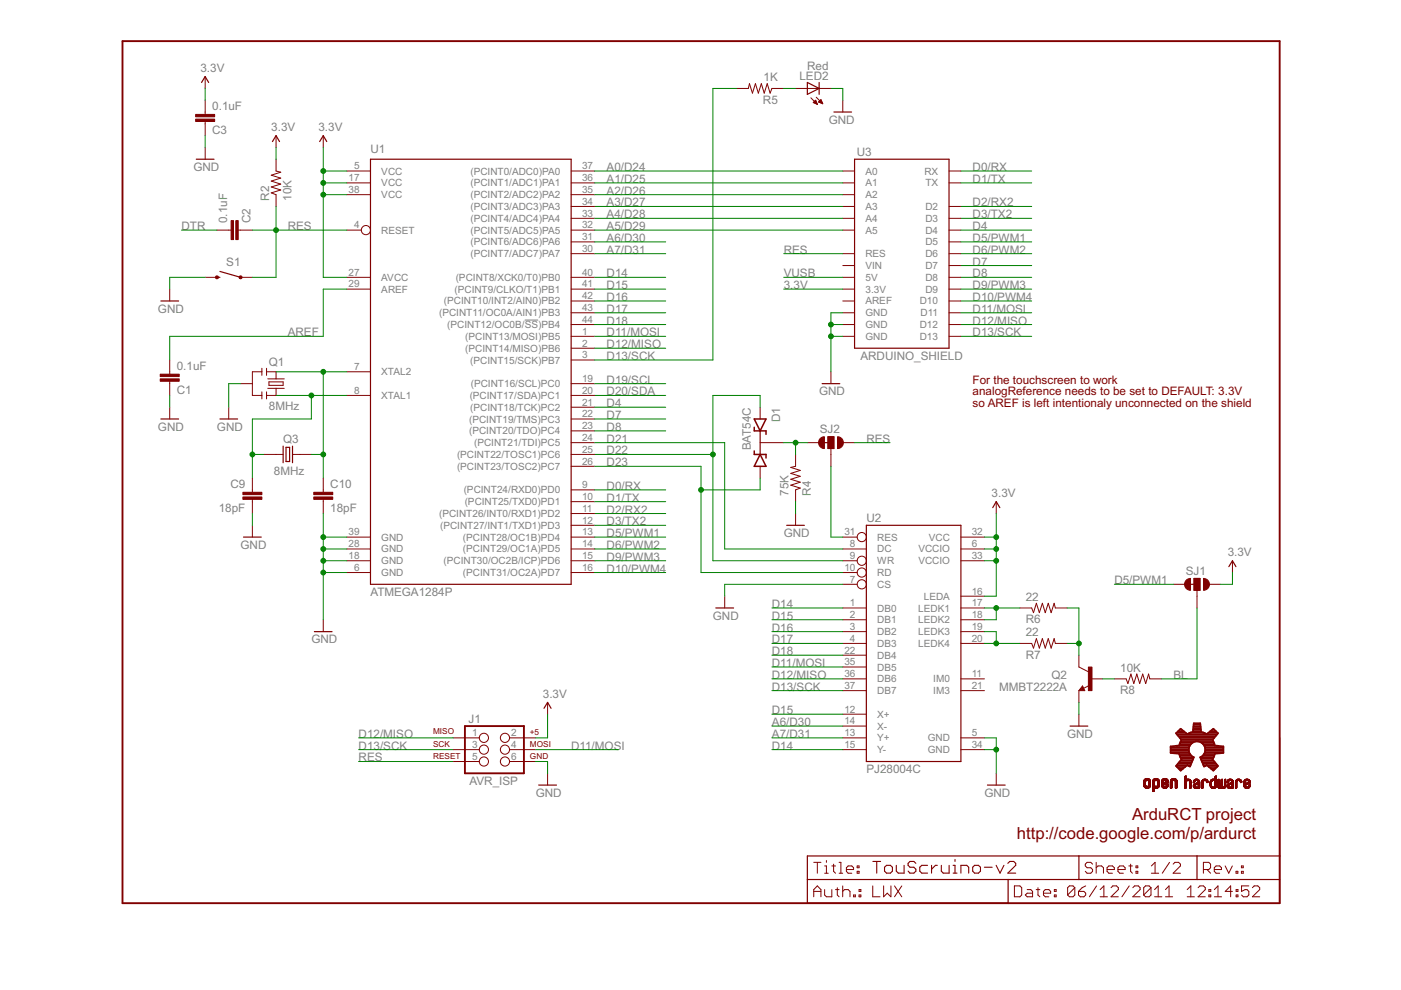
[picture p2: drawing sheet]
<svg xmlns="http://www.w3.org/2000/svg" width="297mm" height="210mm" viewBox="0 0 297 210" stroke-linecap="round" stroke-linejoin="round" font-family="sans-serif">
<defs><g id="words">
<g font-size="4" fill="#800000">
<text x="240" y="174">ArduRCT project</text>
<text x="215.6" y="178">http://code.google.com/p/ardurct</text>
</g>
<g font-size="2.8" fill="#808080">
<text x="42.5" y="15.2">3.3V</text>
<text x="161.9" y="17.2">1K</text>
<text x="169.5" y="17">LED2</text>
<text x="171.2" y="14.9">Red</text>
<text x="45" y="23.4">0.1uF</text>
<text x="161.8" y="22">R5</text>
<text x="45" y="28.4">C3</text>
<text x="57.5" y="27.8">3.3V</text>
<text x="67.5" y="27.8">3.3V</text>
<text x="175.7" y="26.3">GND</text>
<text x="78.5" y="32.5">U1</text>
<text x="181.7" y="33">U3</text>
<text x="41" y="36.3">GND</text>
<text x="128.6" y="36.3">A0/D24</text>
<text x="128.6" y="38.8">A1/D25</text>
<text x="128.6" y="41.3">A2/D26</text>
<text x="206.2" y="36.3">D0/RX</text>
<text x="206.2" y="38.8">D1/TX</text>
<text x="48.1" y="47.3" transform="rotate(-90 48.1 47.3)">0.1uF</text>
<text x="53.1" y="47.3" transform="rotate(-90 53.1 47.3)">C2</text>
<text x="57" y="42.5" transform="rotate(-90 57 42.5)">R2</text>
<text x="61.8" y="42.5" transform="rotate(-90 61.8 42.5)">10K</text>
<text x="128.6" y="43.8">A3/D27</text>
<text x="128.6" y="46.3">A4/D28</text>
<text x="206.2" y="43.8">D2/RX2</text>
<text x="206.2" y="46.3">D3/TX2</text>
<text x="38.5" y="48.8">DTR</text>
<text x="61" y="48.8">RES</text>
<text x="128.6" y="48.8">A5/D29</text>
<text x="128.6" y="51.3">A6/D30</text>
<text x="128.6" y="53.8">A7/D31</text>
<text x="166.2" y="53.8">RES</text>
<text x="206.2" y="51.3">D5/PWM1</text>
<text x="206.2" y="53.8">D6/PWM2</text>
<text x="206.2" y="48.8">D4</text>
<text x="48" y="56.3">S1</text>
<text x="128.6" y="58.8">D14</text>
<text x="166.2" y="58.8">VUSB</text>
<text x="206.2" y="58.8">D8</text>
<text x="206.2" y="56.3">D7</text>
<text x="128.6" y="61.3">D15</text>
<text x="128.6" y="63.8">D16</text>
<text x="166.2" y="61.3">3.3V</text>
<text x="206.2" y="61.3">D9/PWM3</text>
<text x="206.2" y="63.8">D10/PWM4</text>
<text x="33.5" y="66.3">GND</text>
<text x="61" y="71.3">AREF</text>
<text x="128.6" y="71.3">D11/MOSI</text>
<text x="128.6" y="66.3">D17</text>
<text x="128.6" y="68.8">D18</text>
<text x="206.2" y="66.3">D11/MOSI</text>
<text x="206.2" y="68.8">D12/MISO</text>
<text x="206.2" y="71.3">D13/SCK</text>
<text x="57" y="77.6">Q1</text>
<text x="128.6" y="73.8">D12/MISO</text>
<text x="128.6" y="76.3">D13/SCK</text>
<text x="182.4" y="76.3">ARDUINO_SHIELD</text>
<text x="37.5" y="78.5">0.1uF</text>
<text x="37.5" y="83.5">C1</text>
<text x="128.6" y="81.3">D19/SCL</text>
<text x="128.6" y="83.8">D20/SDA</text>
<text x="173.7" y="83.8">GND</text>
<text x="57" y="86.8">8MHz</text>
<text x="128.6" y="86.3">D4</text>
<text x="128.6" y="88.8">D7</text>
<text x="165.4" y="89.5" transform="rotate(-90 165.4 89.5)">D1</text>
<text x="33.5" y="91.3">GND</text>
<text x="46" y="91.3">GND</text>
<text x="60" y="93.9">Q3</text>
<text x="128.6" y="91.3">D8</text>
<text x="128.6" y="93.9">D21</text>
<text x="159.2" y="95.5" transform="rotate(-90 159.2 95.5)">BAT54C</text>
<text x="173.8" y="91.9">SJ2</text>
<text x="183.7" y="93.9">RES</text>
<text x="58.1" y="100.6">8MHz</text>
<text x="128.6" y="98.9">D23</text>
<text x="128.6" y="96.4">D22</text>
<text x="48.9" y="103.5">C9</text>
<text x="70" y="103.5">C10</text>
<text x="128.6" y="103.9">D0/RX</text>
<text x="128.6" y="106.4">D1/TX</text>
<text x="167.2" y="105.1" transform="rotate(-90 167.2 105.1)">75K</text>
<text x="171.9" y="105.1" transform="rotate(-90 171.9 105.1)">R4</text>
<text x="210.2" y="105.4">3.3V</text>
<text x="46.4" y="108.5">18pF</text>
<text x="70" y="108.5">18pF</text>
<text x="128.6" y="113.9">D5/PWM1</text>
<text x="128.6" y="108.9">D2/RX2</text>
<text x="128.6" y="111.4">D3/TX2</text>
<text x="166.2" y="113.9">GND</text>
<text x="183.7" y="110.6">U2</text>
<text x="51" y="116.4">GND</text>
<text x="128.6" y="116.4">D6/PWM2</text>
<text x="128.6" y="118.9">D9/PWM3</text>
<text x="260.3" y="117.9">3.3V</text>
<text x="128.6" y="121.4">D10/PWM4</text>
<text x="236.3" y="123.9">D5/PWM1</text>
<text x="251.4" y="121.9">SJ1</text>
<text x="78.5" y="126.4">ATMEGA1284P</text>
<text x="151.1" y="131.4">GND</text>
<text x="163.7" y="128.9">D14</text>
<text x="163.7" y="131.4">D15</text>
<text x="217.5" y="127.4">22</text>
<text x="66" y="136.4">GND</text>
<text x="163.7" y="133.9">D16</text>
<text x="163.7" y="136.4">D17</text>
<text x="217.5" y="134.9">22</text>
<text x="217.5" y="132.1">R6</text>
<text x="163.7" y="141.4">D11/MOSI</text>
<text x="163.7" y="143.9">D12/MISO</text>
<text x="163.7" y="138.9">D18</text>
<text x="217.5" y="139.6">R7</text>
<text x="222.9" y="143.9">Q2</text>
<text x="237.5" y="142.4">10K</text>
<text x="248.8" y="143.9">BL</text>
<text x="115.1" y="147.9">3.3V</text>
<text x="163.7" y="146.4">D13/SCK</text>
<text x="211.8" y="146.4">MMBT2222A</text>
<text x="237.5" y="147.2">R8</text>
<text x="99.3" y="153.2">J1</text>
<text x="163.7" y="153.9">A6/D30</text>
<text x="163.7" y="151.4">D15</text>
<text x="76" y="156.4">D12/MISO</text>
<text x="76" y="158.9">D13/SCK</text>
<text x="76" y="161.5">RES</text>
<text x="121.1" y="158.9">D11/MOSI</text>
<text x="163.7" y="156.4">A7/D31</text>
<text x="163.7" y="158.9">D14</text>
<text x="226.2" y="156.4">GND</text>
<text x="99.6" y="166.5">AVR_ISP</text>
<text x="183.7" y="164">PJ28004C</text>
<text x="113.6" y="169">GND</text>
<text x="208.7" y="169">GND</text>
</g>
<g font-size="2.8" fill="#800000">
<text x="206.2" y="81.3">For the touchscreen to work</text>
<text x="206.2" y="83.8">analogReference needs to be set to DEFAULT: 3.3V</text>
<text x="206.2" y="86.3">so AREF is left intentionaly unconnected on the shield</text>
</g>
<g font-size="2.4" fill="#808080">
<text x="75.1" y="35.9">5</text>
<text x="123.4" y="35.9">37</text>
<text x="73.9" y="38.4">17</text>
<text x="73.9" y="40.9">38</text>
<text x="80.8" y="39.5">VCC</text>
<text x="80.8" y="37">VCC</text>
<text x="99.7" y="39.5">(PCINT1/ADC1)PA1</text>
<text x="99.7" y="37">(PCINT0/ADC0)PA0</text>
<text x="123.4" y="40.9">35</text>
<text x="123.4" y="38.4">36</text>
<text x="183.5" y="37">A0</text>
<text x="183.5" y="39.5">A1</text>
<text x="196" y="37">RX</text>
<text x="196.2" y="39.5">TX</text>
<text x="80.8" y="42">VCC</text>
<text x="99.7" y="47">(PCINT4/ADC4)PA4</text>
<text x="99.7" y="44.5">(PCINT3/ADC3)PA3</text>
<text x="99.7" y="42">(PCINT2/ADC2)PA2</text>
<text x="123.4" y="45.9">33</text>
<text x="123.4" y="43.4">34</text>
<text x="183.5" y="42">A2</text>
<text x="183.5" y="44.5">A3</text>
<text x="183.5" y="47">A4</text>
<text x="196.2" y="44.5">D2</text>
<text x="196.2" y="47">D3</text>
<text x="75.1" y="48.4">4</text>
<text x="80.8" y="49.5">RESET</text>
<text x="99.7" y="52">(PCINT6/ADC6)PA6</text>
<text x="99.7" y="49.5">(PCINT5/ADC5)PA5</text>
<text x="123.4" y="50.9">31</text>
<text x="123.4" y="53.4">30</text>
<text x="123.4" y="48.4">32</text>
<text x="183.5" y="49.5">A5</text>
<text x="196.2" y="49.5">D4</text>
<text x="196.2" y="52">D5</text>
<text x="73.9" y="58.5">27</text>
<text x="80.8" y="59.6">AVCC</text>
<text x="96.6" y="59.6">(PCINT8/XCK0/T0)PB0</text>
<text x="99.7" y="54.5">(PCINT7/ADC7)PA7</text>
<text x="123.4" y="58.5">40</text>
<text x="183.5" y="57">VIN</text>
<text x="183.5" y="54.5">RES</text>
<text x="183.5" y="59.6">5V</text>
<text x="196.2" y="54.5">D6</text>
<text x="196.2" y="57">D7</text>
<text x="196.2" y="59.6">D8</text>
<text x="73.9" y="61">29</text>
<text x="80.8" y="62.1">AREF</text>
<text x="94.1" y="64.6">(PCINT10/INT2/AIN0)PB2</text>
<text x="96.4" y="62.1">(PCINT9/CLKO/T1)PB1</text>
<text x="123.4" y="66">43</text>
<text x="123.4" y="63.5">42</text>
<text x="123.4" y="61">41</text>
<text x="183.5" y="64.6">AREF</text>
<text x="183.5" y="62.1">3.3V</text>
<text x="195" y="64.6">D10</text>
<text x="196.2" y="62.1">D9</text>
<text x="93.1" y="67.1">(PCINT11/OC0A/AIN1)PB3</text>
<text x="94.8" y="69.6">(PCINT12/OC0B/SS)PB4</text>
<text x="123.4" y="71">1</text>
<text x="123.4" y="68.5">44</text>
<text x="183.5" y="67.1">GND</text>
<text x="183.5" y="69.6">GND</text>
<text x="195" y="69.6">D12</text>
<text x="195.2" y="67.1">D11</text>
<text x="98.6" y="74.6">(PCINT14/MISO)PB6</text>
<text x="98.6" y="72.1">(PCINT13/MOSI)PB5</text>
<text x="99.7" y="77.1">(PCINT15/SCK)PB7</text>
<text x="123.4" y="76">3</text>
<text x="123.4" y="73.5">2</text>
<text x="183.5" y="72.1">GND</text>
<text x="195" y="72.1">D13</text>
<text x="75.1" y="83.5">8</text>
<text x="75.1" y="78.5">7</text>
<text x="80.8" y="79.6">XTAL2</text>
<text x="99.8" y="82.1">(PCINT16/SCL)PC0</text>
<text x="123.4" y="83.5">20</text>
<text x="123.4" y="81">19</text>
<text x="80.8" y="84.6">XTAL1</text>
<text x="99.5" y="89.6">(PCINT19/TMS)PC3</text>
<text x="99.6" y="84.6">(PCINT17/SDA)PC1</text>
<text x="99.7" y="87.1">(PCINT18/TCK)PC2</text>
<text x="123.4" y="88.5">22</text>
<text x="123.4" y="86">21</text>
<text x="99.5" y="92.1">(PCINT20/TDO)PC4</text>
<text x="100.5" y="94.6">(PCINT21/TDI)PC5</text>
<text x="123.4" y="93.5">24</text>
<text x="123.4" y="91">23</text>
<text x="96.9" y="99.6">(PCINT23/TOSC2)PC7</text>
<text x="96.9" y="97.1">(PCINT22/TOSC1)PC6</text>
<text x="123.4" y="98.5">26</text>
<text x="123.4" y="96">25</text>
<text x="98.3" y="104.6">(PCINT24/RXD0)PD0</text>
<text x="98.5" y="107.1">(PCINT25/TXD0)PD1</text>
<text x="123.4" y="106">10</text>
<text x="123.4" y="103.5">9</text>
<text x="73.9" y="113.5">39</text>
<text x="93.1" y="109.6">(PCINT26/INT0/RXD1)PD2</text>
<text x="93.3" y="112.1">(PCINT27/INT1/TXD1)PD3</text>
<text x="123.4" y="113.5">13</text>
<text x="123.4" y="111">12</text>
<text x="123.4" y="108.5">11</text>
<text x="179" y="113.5">31</text>
<text x="206" y="113.5">32</text>
<text x="73.9" y="118.5">18</text>
<text x="73.9" y="116">28</text>
<text x="80.8" y="119.6">GND</text>
<text x="80.8" y="117.1">GND</text>
<text x="80.8" y="114.6">GND</text>
<text x="94" y="119.6">(PCINT30/OC2B/ICP)PD6</text>
<text x="98.2" y="117.1">(PCINT29/OC1A)PD5</text>
<text x="98.2" y="114.6">(PCINT28/OC1B)PD4</text>
<text x="123.4" y="118.5">15</text>
<text x="123.4" y="116">14</text>
<text x="180.2" y="118.5">9</text>
<text x="180.2" y="116">8</text>
<text x="186" y="119.6">WR</text>
<text x="186" y="114.6">RES</text>
<text x="186" y="117.1">DC</text>
<text x="194.7" y="117.1">VCCIO</text>
<text x="194.7" y="119.6">VCCIO</text>
<text x="196.9" y="114.6">VCC</text>
<text x="206" y="116">6</text>
<text x="206" y="118.5">33</text>
<text x="75.1" y="121">6</text>
<text x="80.8" y="122.1">GND</text>
<text x="98.2" y="122.1">(PCINT31/OC2A)PD7</text>
<text x="123.4" y="121">16</text>
<text x="179" y="121">10</text>
<text x="180.2" y="123.5">7</text>
<text x="186" y="124.6">CS</text>
<text x="186" y="122.1">RD</text>
<text x="180.2" y="128.6">1</text>
<text x="180.2" y="131.1">2</text>
<text x="186" y="129.7">DB0</text>
<text x="194.7" y="129.7">LEDK1</text>
<text x="195.9" y="127.2">LEDA</text>
<text x="206" y="126">16</text>
<text x="206" y="128.6">17</text>
<text x="206" y="131.1">18</text>
<text x="180.2" y="133.6">3</text>
<text x="180.2" y="136.1">4</text>
<text x="186" y="132.2">DB1</text>
<text x="186" y="134.7">DB2</text>
<text x="186" y="137.2">DB3</text>
<text x="194.7" y="132.2">LEDK2</text>
<text x="194.7" y="134.7">LEDK3</text>
<text x="194.7" y="137.2">LEDK4</text>
<text x="206" y="133.6">19</text>
<text x="206" y="136.1">20</text>
<text x="179" y="138.6">22</text>
<text x="179" y="141.1">35</text>
<text x="179" y="143.6">36</text>
<text x="186" y="139.7">DB4</text>
<text x="186" y="142.2">DB5</text>
<text x="206" y="143.6">11</text>
<text x="179" y="146.1">37</text>
<text x="186" y="144.7">DB6</text>
<text x="186" y="147.2">DB7</text>
<text x="197.9" y="144.7">IM0</text>
<text x="197.9" y="147.2">IM3</text>
<text x="206" y="146.1">21</text>
<text x="179" y="151.1">12</text>
<text x="179" y="153.6">14</text>
<text x="186" y="152.2">X+</text>
<text x="186" y="154.7">X-</text>
<text x="100.1" y="156.1">1</text>
<text x="100.1" y="158.6">3</text>
<text x="100.1" y="161.1">5</text>
<text x="108.4" y="156.1">2</text>
<text x="108.4" y="158.6">4</text>
<text x="108.4" y="161.1">6</text>
<text x="179" y="156.1">13</text>
<text x="179" y="158.6">15</text>
<text x="186" y="157.2">Y+</text>
<text x="186" y="159.7">Y-</text>
<text x="196.7" y="157.2">GND</text>
<text x="196.7" y="159.7">GND</text>
<text x="206" y="156.1">5</text>
<text x="206" y="158.6">34</text>
</g>
<g font-size="1.9" fill="#800000">
<text x="91.8" y="155.7">MISO</text>
<text x="112.3" y="155.9">+5</text>
<text x="91.8" y="161">RESET</text>
<text x="91.8" y="158.4">SCK</text>
<text x="112.3" y="158.3">MOSI</text>
<text x="112.3" y="161">GND</text>
</g>
</g></defs>
<path d="M111.3 67.9h2.8z" fill="#808080" stroke="#808080" stroke-width=".21"/>
<g fill="#800000" stroke="#800000" stroke-width=".21">
<path d="M185 187.8v2.3z"/>
<path d="M185 190.1h1.6z"/>
<path d="M187.3 187.8v2.3z"/>
<path d="M187.3 190.1l.8-.7z"/>
<path d="M188.1 189.4l.8 .7z"/>
<path d="M188.9 187.8v2.3z"/>
<path d="M189.7 187.8l1.5 2.3z"/>
<path d="M191.2 187.8l-1.5 2.3z"/>
<path d="M244.1 183.6l.8-.8z"/>
<path d="M244.9 182.8v2.3z"/>
<path d="M244.1 185.1h1.6z"/>
<path d="M248 182.8l-1.6 2.3z"/>
<path d="M248.7 185.1h1.6z"/>
<path d="M248.7 185.1l1.6-1.5z"/>
<path d="M250.3 183.2v.4z"/>
<path d="M249.9 182.8l.4 .4z"/>
<path d="M249.1 182.8h.8z"/>
<path d="M249.1 182.8l-.4 .4z"/>
<path d="M58.5 33.8v2.5z"/>
<path d="M58.5 41.3v2.5z"/>
<path d="M57.5 40.9l1 .4z"/>
<path d="M57.5 40.9l2-.6z"/>
<path d="M57.5 39.6l2 .7z"/>
<path d="M57.5 39.6l2-.6z"/>
<path d="M57.5 38.4l2 .6z"/>
<path d="M57.5 38.4l2-.6z"/>
<path d="M57.5 37.1l2 .7z"/>
<path d="M57.5 37.1l2-.6z"/>
<path d="M58.5 36.3l1 .2z"/>
<path d="M43.5 26.2v2.6z"/>
<path d="M43.5 21.3v2.4z"/>
<path d="M43.5 25.8v.4z"/>
<path d="M43.5 23.7v.6z"/>
<path d="M43.5 31.3v2.5z"/>
<path d="M36 81.3v2.5z"/>
<path d="M36 76.3v2.5z"/>
<path d="M36 80.8v.5z"/>
<path d="M36 78.8v.5z"/>
<path d="M36 86.3v2.5z"/>
<path d="M58.5 78.8v1.5z"/>
<path d="M58.5 82.3v1.5z"/>
<path d="M57 81.7h3z"/>
<path d="M57 81v.7z"/>
<path d="M57 81h3z"/>
<path d="M60 81v.7z"/>
<path d="M58.5 80.3h1.8z"/>
<path d="M56.8 80.3h1.7z"/>
<path d="M58.5 82.3h1.8z"/>
<path d="M56.8 82.3h1.7z"/>
<path d="M56.5 78.8h2z"/>
<path d="M56.5 78.1v.7z"/>
<path d="M56.5 78.8v.8z"/>
<path d="M55.5 78.1v.7z"/>
<path d="M55.5 78.8v.8z"/>
<path d="M53.5 78.8h2z"/>
<path d="M55.5 83.1v.7z"/>
<path d="M55.5 83.8v.8z"/>
<path d="M53.5 83.8h2z"/>
<path d="M56.5 83.1v.7z"/>
<path d="M56.5 83.8v.8z"/>
<path d="M56.5 83.8h2z"/>
<path d="M53.5 78.8v2.5z"/>
<path d="M53.5 81.3v2.5z"/>
<path d="M51 81.3h2.5z"/>
<path d="M48.5 86.3v2.5z"/>
<path d="M68.5 131.4v2.5z"/>
<path d="M51 48.8h2.5z"/>
<path d="M46 48.8h2.5z"/>
<path d="M50.5 48.8h.5z"/>
<path d="M48.5 48.8h.5z"/>
<path d="M215.1 187.8v2.3z"/>
<path d="M215.1 190.1h1.1z"/>
<path d="M216.2 190.1l.4-.3z"/>
<path d="M216.6 188.2v1.6z"/>
<path d="M216.2 187.8l.4 .4z"/>
<path d="M215.1 187.8h1.1z"/>
<path d="M217.8 188.6h.7z"/>
<path d="M218.5 188.6l.4 .4z"/>
<path d="M218.9 189v1.1z"/>
<path d="M217.8 190.1h1.1z"/>
<path d="M217.4 189.8l.4 .3z"/>
<path d="M217.4 189.8l.4-.4z"/>
<path d="M217.8 189.4h1.1z"/>
<path d="M220.1 188.2v1.6z"/>
<path d="M220.1 189.8l.4 .3z"/>
<path d="M219.7 188.6h.8z"/>
<path d="M221.6 190.1h.8z"/>
<path d="M221.2 189.8l.4 .3z"/>
<path d="M221.2 189v.8z"/>
<path d="M221.2 189l.4-.4z"/>
<path d="M221.6 188.6h.8z"/>
<path d="M222.4 188.6l.4 .4z"/>
<path d="M222.8 189v.4z"/>
<path d="M221.2 189.4h1.6z"/>
<path d="M223.5 188.6h.4z"/>
<path d="M223.9 188.6v.4z"/>
<path d="M223.5 189h.4z"/>
<path d="M223.5 188.6v.4z"/>
<path d="M223.5 189.8h.4z"/>
<path d="M223.9 189.8v.3z"/>
<path d="M223.5 190.1h.4z"/>
<path d="M223.5 189.8v.3z"/>
<path d="M226.4 188.2v1.6z"/>
<path d="M226.4 188.2l.3-.4z"/>
<path d="M226.7 187.8h.8z"/>
<path d="M227.5 187.8l.4 .4z"/>
<path d="M227.9 188.2v1.6z"/>
<path d="M227.9 189.8l-.4 .3z"/>
<path d="M226.7 190.1h.8z"/>
<path d="M226.4 189.8l.3 .3z"/>
<path d="M227.9 188.2l-1.5 1.6z"/>
<path d="M229.4 188.2l.8-.4z"/>
<path d="M229.4 188.2l-.7 .8z"/>
<path d="M228.7 189v.8z"/>
<path d="M228.7 189.8l.3 .3z"/>
<path d="M229 190.1h.8z"/>
<path d="M229.8 190.1l.4-.3z"/>
<path d="M230.2 189.4v.4z"/>
<path d="M229.8 189l.4 .4z"/>
<path d="M228.7 189h1.1z"/>
<path d="M232.5 187.8l-1.5 2.3z"/>
<path d="M233.3 188.6l.7-.8z"/>
<path d="M234 187.8v2.3z"/>
<path d="M233.3 190.1h1.5z"/>
<path d="M235.6 190.1h1.5z"/>
<path d="M235.6 190.1l1.5-1.5z"/>
<path d="M237.1 188.2v.4z"/>
<path d="M236.7 187.8l.4 .4z"/>
<path d="M235.9 187.8h.8z"/>
<path d="M235.9 187.8l-.3 .4z"/>
<path d="M239.4 187.8l-1.5 2.3z"/>
<path d="M240.2 190.1h1.5z"/>
<path d="M240.2 190.1l1.5-1.5z"/>
<path d="M241.7 188.2v.4z"/>
<path d="M241.3 187.8l.4 .4z"/>
<path d="M240.6 187.8h.7z"/>
<path d="M240.6 187.8l-.4 .4z"/>
<path d="M242.5 188.2v1.6z"/>
<path d="M242.5 188.2l.4-.4z"/>
<path d="M242.9 187.8h.7z"/>
<path d="M243.6 187.8l.4 .4z"/>
<path d="M244 188.2v1.6z"/>
<path d="M243.6 190.1l.4-.3z"/>
<path d="M242.9 190.1h.7z"/>
<path d="M242.5 189.8l.4 .3z"/>
<path d="M242.5 189.8l1.5-1.6z"/>
<path d="M245.6 187.8l-.8 .8z"/>
<path d="M245.6 187.8v2.3z"/>
<path d="M244.8 190.1h1.5z"/>
<path d="M247.9 187.8l-.8 .8z"/>
<path d="M247.9 187.8v2.3z"/>
<path d="M247.1 190.1h1.5z"/>
<path d="M252.5 187.8l-.8 .8z"/>
<path d="M252.5 187.8v2.3z"/>
<path d="M251.7 190.1h1.5z"/>
<path d="M254 190.1h1.5z"/>
<path d="M254 190.1l1.5-1.5z"/>
<path d="M255.5 188.2v.4z"/>
<path d="M255.2 187.8l.3 .4z"/>
<path d="M254.4 187.8h.8z"/>
<path d="M254.4 187.8l-.4 .4z"/>
<path d="M256.3 188.6h.4z"/>
<path d="M256.7 188.6v.4z"/>
<path d="M256.3 189h.4z"/>
<path d="M256.3 188.6v.4z"/>
<path d="M256.3 189.8h.4z"/>
<path d="M256.7 189.8v.3z"/>
<path d="M256.3 190.1h.4z"/>
<path d="M256.3 189.8v.3z"/>
<path d="M258.2 187.8l-.7 .8z"/>
<path d="M258.2 187.8v2.3z"/>
<path d="M257.5 190.1h1.5z"/>
<path d="M260.9 187.8v2.3z"/>
<path d="M260.9 187.8l-1.1 1.2z"/>
<path d="M259.8 189h1.5z"/>
<path d="M262.1 188.6h.4z"/>
<path d="M262.5 188.6v.4z"/>
<path d="M262.1 189h.4z"/>
<path d="M262.1 188.6v.4z"/>
<path d="M262.1 189.8h.4z"/>
<path d="M262.5 189.8v.3z"/>
<path d="M262.1 190.1h.4z"/>
<path d="M262.1 189.8v.3z"/>
<path d="M263.2 187.8h1.6z"/>
<path d="M263.2 187.8v1.2z"/>
<path d="M263.2 189l.8-.4z"/>
<path d="M264 188.6h.4z"/>
<path d="M264.4 188.6l.4 .4z"/>
<path d="M264.8 189v.8z"/>
<path d="M264.8 189.8l-.4 .3z"/>
<path d="M263.6 190.1h.8z"/>
<path d="M263.2 189.8l.4 .3z"/>
<path d="M265.5 190.1h1.6z"/>
<path d="M265.5 190.1l1.6-1.5z"/>
<path d="M267.1 188.2v.4z"/>
<path d="M266.7 187.8l.4 .4z"/>
<path d="M265.9 187.8h.8z"/>
<path d="M265.9 187.8l-.4 .4z"/>
<path d="M231.3 182.8l.3 .4z"/>
<path d="M230.5 182.8h.8z"/>
<path d="M230.5 182.8l-.4 .4z"/>
<path d="M230.1 183.2v.4z"/>
<path d="M230.1 183.6l.4 .4z"/>
<path d="M230.5 184h.8z"/>
<path d="M231.3 184l.3 .4z"/>
<path d="M231.6 184.4v.3z"/>
<path d="M231.6 184.7l-.3 .4z"/>
<path d="M230.5 185.1h.8z"/>
<path d="M230.1 184.7l.4 .4z"/>
<path d="M232.4 182.8v2.3z"/>
<path d="M232.8 183.6l-.4 .4z"/>
<path d="M232.8 183.6h.8z"/>
<path d="M233.6 183.6l.4 .4z"/>
<path d="M234 184v1.1z"/>
<path d="M235.1 185.1h.8z"/>
<path d="M234.7 184.7l.4 .4z"/>
<path d="M234.7 184v.7z"/>
<path d="M234.7 184l.4-.4z"/>
<path d="M235.1 183.6h.8z"/>
<path d="M235.9 183.6l.4 .4z"/>
<path d="M236.3 184v.4z"/>
<path d="M234.7 184.4h1.6z"/>
<path d="M237.4 185.1h.8z"/>
<path d="M237 184.7l.4 .4z"/>
<path d="M237 184v.7z"/>
<path d="M237 184l.4-.4z"/>
<path d="M237.4 183.6h.8z"/>
<path d="M238.2 183.6l.3 .4z"/>
<path d="M238.5 184v.4z"/>
<path d="M237 184.4h1.5z"/>
<path d="M239.7 183.2v1.5z"/>
<path d="M239.7 184.7l.4 .4z"/>
<path d="M239.3 183.6h.8z"/>
<path d="M240.9 183.6h.3z"/>
<path d="M241.2 183.6v.4z"/>
<path d="M240.9 184h.3z"/>
<path d="M240.9 183.6v.4z"/>
<path d="M240.9 184.7h.3z"/>
<path d="M241.2 184.7v.4z"/>
<path d="M240.9 185.1h.3z"/>
<path d="M240.9 184.7v.4z"/>
<path d="M255.1 182.8v2.3z"/>
<path d="M255.1 182.8h1.2z"/>
<path d="M256.3 182.8l.4 .4z"/>
<path d="M256.7 183.2v.8z"/>
<path d="M256.7 184l-.4 .4z"/>
<path d="M255.1 184.4h1.2z"/>
<path d="M255.9 184.4l.8 .7z"/>
<path d="M257.8 185.1h.8z"/>
<path d="M257.5 184.7l.3 .4z"/>
<path d="M257.5 184v.7z"/>
<path d="M257.8 183.6l-.3 .4z"/>
<path d="M257.8 183.6h.8z"/>
<path d="M258.6 183.6l.4 .4z"/>
<path d="M259 184v.4z"/>
<path d="M257.5 184.4h1.5z"/>
<path d="M259.8 183.6l.7 1.5z"/>
<path d="M261.3 183.6l-.8 1.5z"/>
<path d="M262.1 184.7v.4z"/>
<path d="M262.1 184.7h.3z"/>
<path d="M262.4 184.7v.4z"/>
<path d="M262.1 185.1h.3z"/>
<path d="M263.2 183.6h.4z"/>
<path d="M263.6 183.6v.4z"/>
<path d="M263.2 184h.4z"/>
<path d="M263.2 183.6v.4z"/>
<path d="M263.2 184.7h.4z"/>
<path d="M263.6 184.7v.4z"/>
<path d="M263.2 185.1h.4z"/>
<path d="M263.2 184.7v.4z"/>
<path d="M173.3 182.8v2.3z"/>
<path d="M172.5 182.8h1.6z"/>
<path d="M174.8 183.6h.4z"/>
<path d="M175.2 183.6v1.5z"/>
<path d="M174.8 185.1h.8z"/>
<path d="M175.2 182.5v.3z"/>
<path d="M176.7 183.2v1.5z"/>
<path d="M176.7 184.7l.4 .4z"/>
<path d="M176.4 183.6h.7z"/>
<path d="M177.9 182.8h.4z"/>
<path d="M178.3 182.8v2.3z"/>
<path d="M177.9 185.1h.8z"/>
<path d="M179.8 185.1h.8z"/>
<path d="M179.5 184.7l.3 .4z"/>
<path d="M179.5 184v.7z"/>
<path d="M179.5 184l.3-.4z"/>
<path d="M179.8 183.6h.8z"/>
<path d="M180.6 183.6l.4 .4z"/>
<path d="M181 184v.4z"/>
<path d="M179.5 184.4h1.5z"/>
<path d="M181.7 183.6h.4z"/>
<path d="M182.1 183.6v.4z"/>
<path d="M181.7 184h.4z"/>
<path d="M181.7 183.6v.4z"/>
<path d="M181.7 184.7h.4z"/>
<path d="M182.1 184.7v.4z"/>
<path d="M181.7 185.1h.4z"/>
<path d="M181.7 184.7v.4z"/>
<path d="M172.5 188.6v1.5z"/>
<path d="M173.3 187.8l-.8 .8z"/>
<path d="M173.3 187.8l.8 .8z"/>
<path d="M174.1 188.6v1.5z"/>
<path d="M172.5 189h1.6z"/>
<path d="M174.8 188.6v1.2z"/>
<path d="M174.8 189.8l.4 .3z"/>
<path d="M175.2 190.1h1.2z"/>
<path d="M176.4 188.6v1.5z"/>
<path d="M177.5 188.2v1.6z"/>
<path d="M177.5 189.8l.4 .3z"/>
<path d="M177.1 188.6h.8z"/>
<path d="M178.7 187.8v2.3z"/>
<path d="M178.7 189l.3-.4z"/>
<path d="M179 188.6h.8z"/>
<path d="M179.8 188.6l.4 .4z"/>
<path d="M180.2 189v1.1z"/>
<path d="M181 189.8v.3z"/>
<path d="M181 189.8h.4z"/>
<path d="M181.4 189.8v.3z"/>
<path d="M181 190.1h.4z"/>
<path d="M182.1 188.6h.4z"/>
<path d="M182.5 188.6v.4z"/>
<path d="M182.1 189h.4z"/>
<path d="M182.1 188.6v.4z"/>
<path d="M182.1 189.8h.4z"/>
<path d="M182.5 189.8v.3z"/>
<path d="M182.1 190.1h.4z"/>
<path d="M182.1 189.8v.3z"/>
<path d="M121.1 121.4h5z"/>
<path d="M121.1 118.9h5z"/>
<path d="M121.1 116.4h5z"/>
<path d="M121.1 113.9h5z"/>
<path d="M121.1 111.4h5z"/>
<path d="M121.1 108.9h5z"/>
<path d="M121.1 106.4h5z"/>
<path d="M121.1 103.9h5z"/>
<path d="M121.1 98.9h5z"/>
<path d="M121.1 96.4h5z"/>
<path d="M121.1 93.9h5z"/>
<path d="M121.1 91.4h5z"/>
<path d="M121.1 88.8h5z"/>
<path d="M121.1 86.3h5z"/>
<path d="M121.1 83.8h5z"/>
<path d="M121.1 81.3h5z"/>
<path d="M121.1 76.3h5z"/>
<path d="M121.1 73.8h5z"/>
<path d="M121.1 71.3h5z"/>
<path d="M121.1 68.8h5z"/>
<path d="M121.1 66.3h5z"/>
<path d="M121.1 63.8h5z"/>
<path d="M121.1 61.3h5z"/>
<path d="M121.1 58.8h5z"/>
<path d="M121.1 51.3h5z"/>
<path d="M121.1 53.8h5z"/>
<path d="M121.1 48.8h5z"/>
<path d="M121.1 46.3h5z"/>
<path d="M121.1 43.8h5z"/>
<path d="M121.1 41.3h5z"/>
<path d="M121.1 38.8h5z"/>
<path d="M121.1 36.3h5z"/>
<path d="M73.5 58.8h5z"/>
<path d="M73.5 61.3h5z"/>
<path d="M73.5 83.8h5z"/>
<path d="M73.5 78.8h5z"/>
<path d="M73.5 38.8h5z"/>
<path d="M73.5 36.3h5z"/>
<path d="M73.5 118.9h5z"/>
<path d="M73.5 121.4h5z"/>
<path d="M73.5 48.8h3.1z"/>
<path d="M73.5 116.4h5z"/>
<path d="M73.5 113.9h5z"/>
<path d="M73.5 41.3h5z"/>
<path d="M173.7 18.8h2.5z"/>
<path d="M168.7 18.8h2.5z"/>
<path d="M171.2 18.8h2.5z"/>
<path d="M171.9 20.7l1.4 1.4z"/>
<path d="M173.1 20.6l1.3 1.4z"/>
<path d="M172.4 21.7l.9 .4z"/>
<path d="M172.4 21.7l.5-.4z"/>
<path d="M172.9 21.3l.4 .8z"/>
<path d="M172.9 21.9h.3z"/>
<path d="M172.6 21.8h.6z"/>
<path d="M172.5 21.7h.6z"/>
<path d="M172.6 21.6h.5z"/>
<path d="M172.7 21.5h.3z"/>
<path d="M172.8 21.4h.2z"/>
<path d="M173.5 21.6l.9 .4z"/>
<path d="M173.5 21.6l.6-.5z"/>
<path d="M174.1 21.1l.3 .9z"/>
<path d="M174 21.8h.3z"/>
<path d="M173.8 21.7h.5z"/>
<path d="M173.6 21.6h.7z"/>
<path d="M173.7 21.5h.5z"/>
<path d="M173.8 21.4h.4z"/>
<path d="M173.9 21.2h.2z"/>
<path d="M156.1 18.8h2.6z"/>
<path d="M163.7 18.8h2.5z"/>
<path d="M163.7 18.8l-.4 .9z"/>
<path d="M162.7 17.7l.6 2z"/>
<path d="M162.7 17.7l-.7 2z"/>
<path d="M161.4 17.7l.6 2z"/>
<path d="M161.4 17.7l-.6 2z"/>
<path d="M160.2 17.7l.6 2z"/>
<path d="M160.2 17.7l-.7 2z"/>
<path d="M158.9 17.7l.6 2z"/>
<path d="M158.9 17.7l-.2 1.1z"/>
<path d="M178.7 21.3v2.4z"/>
<path d="M201.2 36.3h2.5z"/>
<path d="M201.2 38.8h2.5z"/>
<path d="M201.2 43.8h2.5z"/>
<path d="M201.2 46.3h2.5z"/>
<path d="M201.2 48.8h2.5z"/>
<path d="M201.2 51.3h2.5z"/>
<path d="M201.2 53.8h2.5z"/>
<path d="M201.2 56.3h2.5z"/>
<path d="M201.2 58.8h2.5z"/>
<path d="M201.2 61.3h2.5z"/>
<path d="M201.2 63.8h2.5z"/>
<path d="M201.2 66.3h2.5z"/>
<path d="M201.2 68.8h2.5z"/>
<path d="M201.2 71.3h2.5z"/>
<path d="M178.7 36.3h2.5z"/>
<path d="M178.7 38.8h2.5z"/>
<path d="M178.7 41.3h2.5z"/>
<path d="M178.7 43.8h2.5z"/>
<path d="M178.7 46.3h2.5z"/>
<path d="M178.7 48.8h2.5z"/>
<path d="M178.7 56.3h2.5z"/>
<path d="M178.7 53.8h2.5z"/>
<path d="M178.7 58.8h2.5z"/>
<path d="M178.7 63.8h2.5z"/>
<path d="M178.7 66.3h2.5z"/>
<path d="M178.7 68.8h2.5z"/>
<path d="M178.7 71.3h2.5z"/>
<path d="M178.7 61.3h2.5z"/>
<path d="M176.2 78.8v2.5z"/>
<path d="M244.4 167.8h.1z"/>
<path d="M244.4 167.8h.2z"/>
<path d="M244.4 167.7h.3z"/>
<path d="M244.4 167.7h.4z"/>
<path d="M244.4 167.6h.4z"/>
<path d="M244.4 167.5h.4z"/>
<path d="M244.4 167.4h.4z"/>
<path d="M244.4 167.3h.4z"/>
<path d="M244.4 167.2h.4z"/>
<path d="M253.4 167.2h.4z"/>
<path d="M257 167.2h.5z"/>
<path d="M258.5 167.2h.4z"/>
<path d="M259.2 167.2h.3z"/>
<path d="M260.6 167.2h.4z"/>
<path d="M264.2 167.2h.4z"/>
<path d="M243.1 167.2h.2z"/>
<path d="M245 167.2h.2z"/>
<path d="M246.9 167.2h.2z"/>
<path d="M253.4 167.2h.5z"/>
<path d="M259.2 167.2h.4z"/>
<path d="M260.5 167.2h.5z"/>
<path d="M243.1 167.1h.3z"/>
<path d="M244.4 167.1h.4z"/>
<path d="M245 167.1h.2z"/>
<path d="M246.8 167.1h.3z"/>
<path d="M253.4 167.1h.5z"/>
<path d="M257 167.1h.5z"/>
<path d="M258.5 167.1h.4z"/>
<path d="M259.2 167.1h.4z"/>
<path d="M260.5 167.1h.5z"/>
<path d="M261.9 167.1h.2z"/>
<path d="M264.1 167.1h.5z"/>
<path d="M243 167.1h.4z"/>
<path d="M244.9 167.1h.4z"/>
<path d="M252.3 167.1h.1z"/>
<path d="M253.3 167.1h.6z"/>
<path d="M254.1 167.1h.1z"/>
<path d="M254.8 167.1h.1z"/>
<path d="M258.4 167.1h.5z"/>
<path d="M259.1 167.1h.5z"/>
<path d="M261.2 167.1h.1z"/>
<path d="M264.1 167.1h.6z"/>
<path d="M246.8 167.1h.4z"/>
<path d="M251.2 167.1h.2z"/>
<path d="M254.8 167.1h.2z"/>
<path d="M257 167.1h.6z"/>
<path d="M261.2 167.1h.2z"/>
<path d="M243 167.1h.5z"/>
<path d="M244.8 167.1h.6z"/>
<path d="M246.7 167.1h.5z"/>
<path d="M248.2 167.1h.1z"/>
<path d="M249.2 167.1h.2z"/>
<path d="M252.3 167.1h.2z"/>
<path d="M254.1 167.1h.2z"/>
<path d="M256.9 167.1h.7z"/>
<path d="M258.4 167.1h.6z"/>
<path d="M259.1 167.1h.6z"/>
<path d="M260.4 167.1h.6z"/>
<path d="M242.9 167.1h.6z"/>
<path d="M244.4 167.1h1z"/>
<path d="M246.7 167.1h.6z"/>
<path d="M248.2 167.1h.2z"/>
<path d="M259 167.1h.7z"/>
<path d="M261.9 167.1h.3z"/>
<path d="M264 167.1h.8z"/>
<path d="M242.9 167.1h.7z"/>
<path d="M251.2 167.1h.3z"/>
<path d="M253.2 167.1h.7z"/>
<path d="M258.4 167.1h1.3z"/>
<path d="M261.2 167.1h.3z"/>
<path d="M242.8 167.1h.8z"/>
<path d="M246.6 167.1h.7z"/>
<path d="M248.1 167.1h.3z"/>
<path d="M249.2 167.1h.3z"/>
<path d="M242.8 167h.8z"/>
<path d="M244.4 167h1.1z"/>
<path d="M246.6 167h.8z"/>
<path d="M248.1 167h.3z"/>
<path d="M249.2 167h.3z"/>
<path d="M251.2 167h.3z"/>
<path d="M252.3 167h.2z"/>
<path d="M253.2 167h.7z"/>
<path d="M254.1 167h.2z"/>
<path d="M254.8 167h.3z"/>
<path d="M256.9 167h.8z"/>
<path d="M258.4 167h1.3z"/>
<path d="M260.4 167h.6z"/>
<path d="M261.2 167h.3z"/>
<path d="M261.9 167h.3z"/>
<path d="M264 167h.8z"/>
<path d="M248.1 167h.4z"/>
<path d="M254.1 167h.3z"/>
<path d="M256.8 167h.9z"/>
<path d="M258.3 167h1.4z"/>
<path d="M260.3 167h.7z"/>
<path d="M249.2 167h.4z"/>
<path d="M258.3 167h1.5z"/>
<path d="M263.9 167h.9z"/>
<path d="M242.8 167h.9z"/>
<path d="M244.4 167h1.2z"/>
<path d="M246.5 167h.9z"/>
<path d="M263.9 167h1z"/>
<path d="M242.7 167h1z"/>
<path d="M253.1 167h.8z"/>
<path d="M252.3 167h.3z"/>
<path d="M246.5 167h1z"/>
<path d="M256.7 167h1.1z"/>
<path d="M260.2 167h.8z"/>
<path d="M242.7 166.9h1z"/>
<path d="M244.4 166.9h1.2z"/>
<path d="M246.5 166.9h1z"/>
<path d="M248.1 166.9h.4z"/>
<path d="M249.2 166.9h.4z"/>
<path d="M251.2 166.9h.3z"/>
<path d="M252.3 166.9h.3z"/>
<path d="M253.1 166.9h.8z"/>
<path d="M254.1 166.9h.3z"/>
<path d="M254.8 166.9h.3z"/>
<path d="M256.7 166.9h1.1z"/>
<path d="M258.3 166.9h1.5z"/>
<path d="M260.2 166.9h.8z"/>
<path d="M261.2 166.9h.3z"/>
<path d="M261.9 166.9h.3z"/>
<path d="M263.9 166.9h1z"/>
<path d="M242.7 166.9h1.1z"/>
<path d="M246.4 166.9h1.1z"/>
<path d="M244.4 166.9h1.3z"/>
<path d="M253 166.9h.9z"/>
<path d="M263.8 166.9h1.1z"/>
<path d="M253 166.9h.5z"/>
<path d="M253.6 166.9h.2z"/>
<path d="M256.7 166.9h.5z"/>
<path d="M257.3 166.9h.5z"/>
<path d="M258.2 166.9h1.6z"/>
<path d="M263.8 166.9h.6z"/>
<path d="M264.5 166.9h.4z"/>
<path d="M242.6 166.9h1.2z"/>
<path d="M253.7 166.9h.1z"/>
<path d="M258.2 166.9h.4z"/>
<path d="M258.7 166.9h.6z"/>
<path d="M259.4 166.9h.4z"/>
<path d="M260.2 166.9h.4z"/>
<path d="M260.8 166.9h.2z"/>
<path d="M263.8 166.9h.5z"/>
<path d="M264.5 166.9h.5z"/>
<path d="M253 166.9h.4z"/>
<path d="M256.7 166.9h.4z"/>
<path d="M257.4 166.9h.4z"/>
<path d="M258.8 166.9h.5z"/>
<path d="M259.5 166.9h.4z"/>
<path d="M263.8 166.9h.4z"/>
<path d="M264.6 166.9h.4z"/>
<path d="M246.4 166.9h1.2z"/>
<path d="M242.6 166.8h1.2z"/>
<path d="M244.4 166.8h1.3z"/>
<path d="M246.4 166.8h1.2z"/>
<path d="M248.1 166.8h.4z"/>
<path d="M249.2 166.8h.4z"/>
<path d="M251.2 166.8h.3z"/>
<path d="M252.3 166.8h.3z"/>
<path d="M253 166.8h.4z"/>
<path d="M254.1 166.8h.3z"/>
<path d="M254.8 166.8h.3z"/>
<path d="M256.6 166.8h.4z"/>
<path d="M257.5 166.8h.4z"/>
<path d="M258.2 166.8h.4z"/>
<path d="M258.8 166.8h.4z"/>
<path d="M259.5 166.8h.4z"/>
<path d="M260.2 166.8h.3z"/>
<path d="M261.2 166.8h.3z"/>
<path d="M261.9 166.8h.3z"/>
<path d="M263.8 166.8h.4z"/>
<path d="M264.6 166.8h.4z"/>
<path d="M258.2 166.8h.3z"/>
<path d="M258.9 166.8h.3z"/>
<path d="M263.8 166.8h.3z"/>
<path d="M264.7 166.8h.3z"/>
<path d="M242.6 166.8h1.3z"/>
<path d="M246.3 166.8h1.3z"/>
<path d="M242.6 166.8h.6z"/>
<path d="M243.3 166.8h.6z"/>
<path d="M244.4 166.8h.6z"/>
<path d="M245.2 166.8h.5z"/>
<path d="M246.3 166.8h.6z"/>
<path d="M247.1 166.8h.5z"/>
<path d="M253 166.8h.3z"/>
<path d="M242.6 166.8h.5z"/>
<path d="M245.2 166.8h.6z"/>
<path d="M256.6 166.8h.3z"/>
<path d="M257.6 166.8h.3z"/>
<path d="M242.5 166.7h.6z"/>
<path d="M243.4 166.7h.5z"/>
<path d="M244.4 166.7h.6z"/>
<path d="M245.2 166.7h.6z"/>
<path d="M246.3 166.7h.6z"/>
<path d="M247.1 166.7h.5z"/>
<path d="M248.1 166.7h.4z"/>
<path d="M249.2 166.7h.4z"/>
<path d="M251.2 166.7h.3z"/>
<path d="M252.3 166.7h.3z"/>
<path d="M253 166.7h.3z"/>
<path d="M254.1 166.7h.3z"/>
<path d="M254.8 166.7h.3z"/>
<path d="M256.6 166.7h.3z"/>
<path d="M257.6 166.7h.3z"/>
<path d="M258.2 166.7h.3z"/>
<path d="M258.9 166.7h.3z"/>
<path d="M259.5 166.7h.4z"/>
<path d="M260.1 166.7h.4z"/>
<path d="M261.2 166.7h.3z"/>
<path d="M261.9 166.7h.3z"/>
<path d="M263.8 166.7h.3z"/>
<path d="M264.7 166.7h.3z"/>
<path d="M246.3 166.7h.5z"/>
<path d="M259.6 166.7h.3z"/>
<path d="M263.7 166.7h.4z"/>
<path d="M244.4 166.7h.5z"/>
<path d="M245.3 166.7h.5z"/>
<path d="M242.5 166.7h.5z"/>
<path d="M247.2 166.7h.4z"/>
<path d="M247.2 166.7h.5z"/>
<path d="M246.3 166.7h.4z"/>
<path d="M264.8 166.7h.2z"/>
<path d="M242.5 166.6h.5z"/>
<path d="M243.5 166.6h.4z"/>
<path d="M244.4 166.6h.4z"/>
<path d="M245.4 166.6h.4z"/>
<path d="M246.3 166.6h.4z"/>
<path d="M247.2 166.6h.5z"/>
<path d="M248.1 166.6h.4z"/>
<path d="M249.2 166.6h.4z"/>
<path d="M251.2 166.6h.3z"/>
<path d="M252.3 166.6h.3z"/>
<path d="M253 166.6h.3z"/>
<path d="M254.1 166.6h.3z"/>
<path d="M254.8 166.6h.3z"/>
<path d="M256.6 166.6h.3z"/>
<path d="M257.6 166.6h.3z"/>
<path d="M258.2 166.6h.3z"/>
<path d="M258.9 166.6h.3z"/>
<path d="M259.6 166.6h.3z"/>
<path d="M260.1 166.6h.4z"/>
<path d="M261.2 166.6h.3z"/>
<path d="M261.9 166.6h.3z"/>
<path d="M263.7 166.6h.3z"/>
<path d="M264.8 166.6h.2z"/>
<path d="M247.3 166.6h.4z"/>
<path d="M264.8 166.6h.3z"/>
<path d="M242.5 166.6h.4z"/>
<path d="M242.5 166.5h.4z"/>
<path d="M243.5 166.5h.4z"/>
<path d="M244.4 166.5h.4z"/>
<path d="M245.4 166.5h.4z"/>
<path d="M246.3 166.5h.4z"/>
<path d="M247.3 166.5h.4z"/>
<path d="M248.1 166.5h.4z"/>
<path d="M249.2 166.5h.4z"/>
<path d="M251.2 166.5h.3z"/>
<path d="M252.3 166.5h.3z"/>
<path d="M253 166.5h.3z"/>
<path d="M254.1 166.5h.3z"/>
<path d="M254.8 166.5h.3z"/>
<path d="M256.6 166.5h.3z"/>
<path d="M257.6 166.5h.3z"/>
<path d="M258.2 166.5h.3z"/>
<path d="M258.9 166.5h.3z"/>
<path d="M259.6 166.5h.3z"/>
<path d="M260.1 166.5h.4z"/>
<path d="M261.2 166.5h.3z"/>
<path d="M261.9 166.5h.3z"/>
<path d="M263.7 166.5h.3z"/>
<path d="M264.8 166.5h.3z"/>
<path d="M260.2 166.5h.3z"/>
<path d="M253 166.5h.4z"/>
<path d="M263.7 166.5h.4z"/>
<path d="M260.2 166.5h.4z"/>
<path d="M264.9 166.5h.2z"/>
<path d="M242.5 166.4h.4z"/>
<path d="M243.5 166.4h.4z"/>
<path d="M244.4 166.4h.4z"/>
<path d="M245.4 166.4h.4z"/>
<path d="M246.3 166.4h.4z"/>
<path d="M247.3 166.4h.4z"/>
<path d="M248.1 166.4h.4z"/>
<path d="M249.2 166.4h.4z"/>
<path d="M251.2 166.4h.3z"/>
<path d="M252.3 166.4h.3z"/>
<path d="M253 166.4h.4z"/>
<path d="M254.1 166.4h.3z"/>
<path d="M254.8 166.4h.3z"/>
<path d="M256.6 166.4h.3z"/>
<path d="M257.6 166.4h.3z"/>
<path d="M258.2 166.4h.3z"/>
<path d="M258.9 166.4h.3z"/>
<path d="M259.6 166.4h.3z"/>
<path d="M260.2 166.4h.4z"/>
<path d="M261.2 166.4h.3z"/>
<path d="M261.9 166.4h.3z"/>
<path d="M263.7 166.4h.4z"/>
<path d="M264.9 166.4h.2z"/>
<path d="M253 166.4h.5z"/>
<path d="M263.7 166.4h.5z"/>
<path d="M260.2 166.4h.5z"/>
<path d="M246.3 166.4h.5z"/>
<path d="M247.4 166.4h.3z"/>
<path d="M253 166.4h.6z"/>
<path d="M263.7 166.4h.6z"/>
<path d="M253.1 166.4h.5z"/>
<path d="M260.2 166.4h.6z"/>
<path d="M242.5 166.3h.4z"/>
<path d="M243.5 166.3h.4z"/>
<path d="M244.4 166.3h.4z"/>
<path d="M245.4 166.3h.4z"/>
<path d="M246.3 166.3h.5z"/>
<path d="M247.4 166.3h.3z"/>
<path d="M248.1 166.3h.4z"/>
<path d="M249.2 166.3h.4z"/>
<path d="M251.2 166.3h.3z"/>
<path d="M252.3 166.3h.3z"/>
<path d="M253.1 166.3h.5z"/>
<path d="M254.1 166.3h.3z"/>
<path d="M254.8 166.3h.3z"/>
<path d="M256.6 166.3h.3z"/>
<path d="M257.6 166.3h.3z"/>
<path d="M258.2 166.3h.3z"/>
<path d="M258.9 166.3h.3z"/>
<path d="M259.6 166.3h.3z"/>
<path d="M260.2 166.3h.6z"/>
<path d="M261.2 166.3h.3z"/>
<path d="M261.9 166.3h.3z"/>
<path d="M263.7 166.3h.6z"/>
<path d="M246.3 166.3h.6z"/>
<path d="M253.1 166.3h.6z"/>
<path d="M263.7 166.3h.7z"/>
<path d="M260.2 166.3h.7z"/>
<path d="M246.3 166.3h.7z"/>
<path d="M260.3 166.3h.6z"/>
<path d="M247.5 166.3h.2z"/>
<path d="M253.1 166.3h.7z"/>
<path d="M263.7 166.3h.8z"/>
<path d="M253.2 166.3h.6z"/>
<path d="M260.3 166.3h.7z"/>
<path d="M253.2 166.3h.7z"/>
<path d="M254 166.3h.4z"/>
<path d="M242.5 166.2h.4z"/>
<path d="M243.5 166.2h.4z"/>
<path d="M244.4 166.2h.4z"/>
<path d="M245.4 166.2h.4z"/>
<path d="M246.3 166.2h.8z"/>
<path d="M248.1 166.2h.4z"/>
<path d="M249.2 166.2h.4z"/>
<path d="M251.2 166.2h.3z"/>
<path d="M252.3 166.2h.3z"/>
<path d="M253.2 166.2h.7z"/>
<path d="M254 166.2h.4z"/>
<path d="M254.8 166.2h.3z"/>
<path d="M256.6 166.2h.3z"/>
<path d="M257.6 166.2h.3z"/>
<path d="M258.2 166.2h.3z"/>
<path d="M258.9 166.2h.3z"/>
<path d="M259.6 166.2h.3z"/>
<path d="M260.3 166.2h.7z"/>
<path d="M261.2 166.2h.3z"/>
<path d="M261.9 166.2h.3z"/>
<path d="M263.7 166.2h.9z"/>
<path d="M260.4 166.2h.7z"/>
<path d="M253.2 166.2h.8z"/>
<path d="M246.3 166.2h.9z"/>
<path d="M253.3 166.2h1.1z"/>
<path d="M260.4 166.2h.8z"/>
<path d="M263.7 166.2h1z"/>
<path d="M260.5 166.2h1z"/>
<path d="M253.4 166.2h1z"/>
<path d="M246.3 166.2h1z"/>
<path d="M263.7 166.2h1.1z"/>
<path d="M242.5 166.1h.4z"/>
<path d="M243.5 166.1h.4z"/>
<path d="M244.4 166.1h.4z"/>
<path d="M245.4 166.1h.4z"/>
<path d="M246.3 166.1h1z"/>
<path d="M248.1 166.1h.4z"/>
<path d="M249.2 166.1h.4z"/>
<path d="M251.2 166.1h.3z"/>
<path d="M252.3 166.1h.3z"/>
<path d="M253.4 166.1h1z"/>
<path d="M254.8 166.1h.3z"/>
<path d="M256.6 166.1h.3z"/>
<path d="M257.6 166.1h.3z"/>
<path d="M258.2 166.1h.3z"/>
<path d="M258.9 166.1h.3z"/>
<path d="M259.6 166.1h.3z"/>
<path d="M260.6 166.1h.9z"/>
<path d="M261.9 166.1h.3z"/>
<path d="M263.7 166.1h.4z"/>
<path d="M264.1 166.1h.7z"/>
<path d="M246.3 166.1h1.1z"/>
<path d="M253.5 166.1h.9z"/>
<path d="M263.7 166.1h.3z"/>
<path d="M264.2 166.1h.7z"/>
<path d="M260.7 166.1h.8z"/>
<path d="M253.6 166.1h.8z"/>
<path d="M246.3 166.1h1.2z"/>
<path d="M264.2 166.1h.8z"/>
<path d="M260.8 166.1h.7z"/>
<path d="M264.3 166.1h.7z"/>
<path d="M242.5 166h.4z"/>
<path d="M243.5 166h.4z"/>
<path d="M244.4 166h.4z"/>
<path d="M245.4 166h.4z"/>
<path d="M246.3 166h1.2z"/>
<path d="M248.1 166h.4z"/>
<path d="M249.2 166h.4z"/>
<path d="M251.2 166h.3z"/>
<path d="M252.3 166h.3z"/>
<path d="M253.7 166h.7z"/>
<path d="M254.8 166h.3z"/>
<path d="M256.6 166h.3z"/>
<path d="M257.6 166h.3z"/>
<path d="M258.2 166h.3z"/>
<path d="M258.9 166h.3z"/>
<path d="M259.6 166h.3z"/>
<path d="M260.8 166h.7z"/>
<path d="M261.9 166h.3z"/>
<path d="M263.7 166h.3z"/>
<path d="M264.3 166h.7z"/>
<path d="M246.3 166h1.3z"/>
<path d="M264.4 166h.6z"/>
<path d="M260.9 166h.6z"/>
<path d="M253.8 166h.6z"/>
<path d="M246.3 166h1.4z"/>
<path d="M264.5 166h.6z"/>
<path d="M246.3 166h.4z"/>
<path d="M246.7 166h1z"/>
<path d="M261 166h.5z"/>
<path d="M246.8 166h.9z"/>
<path d="M242.5 165.9h.4z"/>
<path d="M243.5 165.9h.4z"/>
<path d="M244.4 165.9h.4z"/>
<path d="M245.4 165.9h.4z"/>
<path d="M246.3 165.9h.3z"/>
<path d="M246.8 165.9h.9z"/>
<path d="M248.1 165.9h.4z"/>
<path d="M249.2 165.9h.4z"/>
<path d="M251.2 165.9h.3z"/>
<path d="M252.3 165.9h.3z"/>
<path d="M253.9 165.9h.5z"/>
<path d="M254.8 165.9h.3z"/>
<path d="M256.6 165.9h.3z"/>
<path d="M257.6 165.9h.3z"/>
<path d="M258.2 165.9h.3z"/>
<path d="M258.9 165.9h.3z"/>
<path d="M259.6 165.9h.3z"/>
<path d="M260.2 165.9h.1z"/>
<path d="M261 165.9h.5z"/>
<path d="M261.9 165.9h.3z"/>
<path d="M263.7 165.9h.3z"/>
<path d="M264.5 165.9h.6z"/>
<path d="M253 165.9h.2z"/>
<path d="M261.1 165.9h.4z"/>
<path d="M264.6 165.9h.5z"/>
<path d="M246.9 165.9h.8z"/>
<path d="M254 165.9h.4z"/>
<path d="M263 165.9h.1z"/>
<path d="M255.9 165.9h.1z"/>
<path d="M260.2 165.9h.2z"/>
<path d="M263 165.9h.2z"/>
<path d="M253 165.9h.3z"/>
<path d="M255.9 165.9h.2z"/>
<path d="M261.2 165.9h.3z"/>
<path d="M264.7 165.9h.4z"/>
<path d="M247 165.9h.7z"/>
<path d="M242.5 165.8h.4z"/>
<path d="M243.5 165.8h.4z"/>
<path d="M244.4 165.8h.4z"/>
<path d="M245.4 165.8h.4z"/>
<path d="M246.3 165.8h.3z"/>
<path d="M247.1 165.8h.6z"/>
<path d="M248.1 165.8h.4z"/>
<path d="M249.2 165.8h.4z"/>
<path d="M251.2 165.8h.3z"/>
<path d="M252.3 165.8h.3z"/>
<path d="M253 165.8h.3z"/>
<path d="M254 165.8h.4z"/>
<path d="M254.8 165.8h.3z"/>
<path d="M255.9 165.8h.2z"/>
<path d="M256.6 165.8h.3z"/>
<path d="M257.6 165.8h.3z"/>
<path d="M258.2 165.8h.3z"/>
<path d="M258.9 165.8h.3z"/>
<path d="M259.6 165.8h.3z"/>
<path d="M260.2 165.8h.2z"/>
<path d="M261.2 165.8h.3z"/>
<path d="M261.9 165.8h.3z"/>
<path d="M263 165.8h.3z"/>
<path d="M263.7 165.8h.3z"/>
<path d="M264.8 165.8h.3z"/>
<path d="M254.1 165.8h.3z"/>
<path d="M247.2 165.8h.5z"/>
<path d="M255.8 165.8h.3z"/>
<path d="M260.2 165.8h.3z"/>
<path d="M262 165.8h.2z"/>
<path d="M246.3 165.8h.4z"/>
<path d="M247.3 165.8h.4z"/>
<path d="M254 165.8h.3z"/>
<path d="M264.8 165.8h.2z"/>
<path d="M242.5 165.7h.4z"/>
<path d="M243.5 165.7h.4z"/>
<path d="M244.4 165.7h.4z"/>
<path d="M245.4 165.7h.4z"/>
<path d="M246.3 165.7h.4z"/>
<path d="M247.3 165.7h.4z"/>
<path d="M248.1 165.7h.4z"/>
<path d="M249.2 165.7h.4z"/>
<path d="M251.2 165.7h.3z"/>
<path d="M252.3 165.7h.3z"/>
<path d="M253 165.7h.3z"/>
<path d="M254 165.7h.3z"/>
<path d="M254.8 165.7h.3z"/>
<path d="M255.8 165.7h.3z"/>
<path d="M256.6 165.7h.3z"/>
<path d="M257.6 165.7h.3z"/>
<path d="M258.2 165.7h.3z"/>
<path d="M258.9 165.7h.3z"/>
<path d="M259.6 165.7h.3z"/>
<path d="M260.2 165.7h.3z"/>
<path d="M261.2 165.7h.3z"/>
<path d="M262 165.7h.2z"/>
<path d="M263 165.7h.3z"/>
<path d="M263.7 165.7h.3z"/>
<path d="M264.8 165.7h.2z"/>
<path d="M252.3 165.7h.2z"/>
<path d="M248.2 165.7h.3z"/>
<path d="M252.2 165.7h.3z"/>
<path d="M262 165.7h.3z"/>
<path d="M263.7 165.7h.4z"/>
<path d="M264.7 165.7h.3z"/>
<path d="M248.2 165.7h.4z"/>
<path d="M251.2 165.7h.4z"/>
<path d="M253 165.7h.4z"/>
<path d="M261.1 165.7h.4z"/>
<path d="M263 165.7h.2z"/>
<path d="M242.5 165.6h.4z"/>
<path d="M243.5 165.6h.4z"/>
<path d="M244.4 165.6h.4z"/>
<path d="M245.4 165.6h.4z"/>
<path d="M246.3 165.6h.4z"/>
<path d="M247.3 165.6h.4z"/>
<path d="M248.2 165.6h.4z"/>
<path d="M249.2 165.6h.4z"/>
<path d="M251.2 165.6h.4z"/>
<path d="M252.2 165.6h.3z"/>
<path d="M253 165.6h.4z"/>
<path d="M254 165.6h.3z"/>
<path d="M254.8 165.6h.3z"/>
<path d="M255.8 165.6h.3z"/>
<path d="M256.6 165.6h.3z"/>
<path d="M257.6 165.6h.3z"/>
<path d="M258.2 165.6h.3z"/>
<path d="M258.9 165.6h.3z"/>
<path d="M259.6 165.6h.3z"/>
<path d="M260.2 165.6h.3z"/>
<path d="M261.1 165.6h.4z"/>
<path d="M262 165.6h.3z"/>
<path d="M262.9 165.6h.3z"/>
<path d="M263.8 165.6h.3z"/>
<path d="M264.7 165.6h.3z"/>
<path d="M254.8 165.6h.4z"/>
<path d="M256.6 165.6h.4z"/>
<path d="M257.5 165.6h.4z"/>
<path d="M247.2 165.6h.5z"/>
<path d="M249.1 165.6h.5z"/>
<path d="M253.9 165.6h.4z"/>
<path d="M255.7 165.6h.4z"/>
<path d="M260.2 165.6h.4z"/>
<path d="M253.1 165.6h.3z"/>
<path d="M254.9 165.6h.3z"/>
<path d="M262 165.6h.4z"/>
<path d="M264.6 165.6h.4z"/>
<path d="M242.5 165.6h.5z"/>
<path d="M251.2 165.6h.5z"/>
<path d="M252.1 165.6h.4z"/>
<path d="M262.8 165.6h.4z"/>
<path d="M242.5 165.5h.5z"/>
<path d="M243.5 165.5h.4z"/>
<path d="M244.4 165.5h.5z"/>
<path d="M245.4 165.5h.4z"/>
<path d="M246.3 165.5h.4z"/>
<path d="M247.2 165.5h.5z"/>
<path d="M248.2 165.5h.4z"/>
<path d="M249.1 165.5h.5z"/>
<path d="M251.2 165.5h.5z"/>
<path d="M252.1 165.5h.4z"/>
<path d="M253.1 165.5h.3z"/>
<path d="M253.9 165.5h.4z"/>
<path d="M254.9 165.5h.3z"/>
<path d="M255.7 165.5h.4z"/>
<path d="M256.6 165.5h.4z"/>
<path d="M257.5 165.5h.4z"/>
<path d="M258.2 165.5h.3z"/>
<path d="M258.9 165.5h.3z"/>
<path d="M259.6 165.5h.3z"/>
<path d="M260.2 165.5h.4z"/>
<path d="M261 165.5h.4z"/>
<path d="M262 165.5h.4z"/>
<path d="M262.8 165.5h.4z"/>
<path d="M263.8 165.5h.4z"/>
<path d="M264.6 165.5h.4z"/>
<path d="M245.3 165.5h.5z"/>
<path d="M243.4 165.5h.5z"/>
<path d="M246.3 165.5h.5z"/>
<path d="M249.1 165.5h.4z"/>
<path d="M253.1 165.5h.4z"/>
<path d="M254.9 165.5h.4z"/>
<path d="M256.7 165.5h.3z"/>
<path d="M248.2 165.5h.5z"/>
<path d="M255.6 165.5h.4z"/>
<path d="M256.7 165.5h.4z"/>
<path d="M257.4 165.5h.5z"/>
<path d="M249 165.5h.5z"/>
<path d="M251.2 165.5h.6z"/>
<path d="M252 165.5h.5z"/>
<path d="M253.8 165.5h.5z"/>
<path d="M260.3 165.5h.4z"/>
<path d="M262 165.5h.5z"/>
<path d="M262.7 165.5h.5z"/>
<path d="M263.8 165.5h.5z"/>
<path d="M264.5 165.5h.5z"/>
<path d="M247.1 165.5h.6z"/>
<path d="M253.1 165.5h.5z"/>
<path d="M254.9 165.5h.5z"/>
<path d="M256.7 165.5h.5z"/>
<path d="M257.3 165.5h.6z"/>
<path d="M260.9 165.5h.5z"/>
<path d="M242.5 165.5h.6z"/>
<path d="M244.5 165.5h.4z"/>
<path d="M247.1 165.5h.5z"/>
<path d="M252 165.5h.4z"/>
<path d="M253.7 165.5h.6z"/>
<path d="M255.5 165.5h.5z"/>
<path d="M260.3 165.5h.5z"/>
<path d="M262 165.5h.6z"/>
<path d="M244.5 165.5h.5z"/>
<path d="M245.2 165.5h.6z"/>
<path d="M251.2 165.5h.7z"/>
<path d="M251.9 165.5h.5z"/>
<path d="M253.7 165.5h.5z"/>
<path d="M262.1 165.5h.5z"/>
<path d="M262.6 165.5h.6z"/>
<path d="M263.8 165.5h.6z"/>
<path d="M264.4 165.5h.5z"/>
<path d="M242.6 165.5h.5z"/>
<path d="M243.3 165.5h.6z"/>
<path d="M246.3 165.5h.6z"/>
<path d="M248.2 165.5h.6z"/>
<path d="M251.2 165.5h1.2z"/>
<path d="M253.2 165.5h1z"/>
<path d="M254.9 165.5h1.1z"/>
<path d="M256.7 165.5h1.2z"/>
<path d="M260.3 165.5h1.1z"/>
<path d="M262.1 165.5h1z"/>
<path d="M263.9 165.5h1z"/>
<path d="M242.6 165.4h.5z"/>
<path d="M243.2 165.4h.7z"/>
<path d="M244.5 165.4h.5z"/>
<path d="M245.2 165.4h.5z"/>
<path d="M246.3 165.4h.6z"/>
<path d="M247.1 165.4h.5z"/>
<path d="M248.2 165.4h.6z"/>
<path d="M248.9 165.4h.6z"/>
<path d="M251.2 165.4h1.2z"/>
<path d="M253.2 165.4h1z"/>
<path d="M254.9 165.4h1.1z"/>
<path d="M256.7 165.4h1.2z"/>
<path d="M258.2 165.4h.3z"/>
<path d="M258.9 165.4h.3z"/>
<path d="M259.6 165.4h.3z"/>
<path d="M260.3 165.4h1.1z"/>
<path d="M262.1 165.4h1z"/>
<path d="M263.9 165.4h1z"/>
<path d="M242.6 165.4h1.2z"/>
<path d="M244.5 165.4h1.2z"/>
<path d="M246.4 165.4h1.2z"/>
<path d="M248.2 165.4h1.3z"/>
<path d="M255 165.4h1z"/>
<path d="M260.3 165.4h1z"/>
<path d="M256.8 165.4h1.1z"/>
<path d="M248.3 165.4h1.2z"/>
<path d="M253.2 165.4h.9z"/>
<path d="M255 165.4h.9z"/>
<path d="M260.4 165.4h.9z"/>
<path d="M251.2 165.4h1.1z"/>
<path d="M248.3 165.4h1.1z"/>
<path d="M264 165.4h.8z"/>
<path d="M242.6 165.3h1.2z"/>
<path d="M244.5 165.3h1.2z"/>
<path d="M246.4 165.3h1.2z"/>
<path d="M248.3 165.3h1.1z"/>
<path d="M251.2 165.3h1.1z"/>
<path d="M253.3 165.3h.8z"/>
<path d="M255 165.3h.9z"/>
<path d="M256.8 165.3h1.1z"/>
<path d="M258.2 165.3h.3z"/>
<path d="M258.9 165.3h.3z"/>
<path d="M259.6 165.3h.3z"/>
<path d="M260.4 165.3h.9z"/>
<path d="M262.2 165.3h.8z"/>
<path d="M264 165.3h.8z"/>
<path d="M260.4 165.3h.8z"/>
<path d="M246.4 165.3h1.1z"/>
<path d="M255.1 165.3h.8z"/>
<path d="M256.9 165.3h1z"/>
<path d="M242.7 165.3h1.1z"/>
<path d="M244.5 165.3h1.1z"/>
<path d="M255.1 165.3h.7z"/>
<path d="M259 165.3h.2z"/>
<path d="M260.5 165.3h.7z"/>
<path d="M242.7 165.3h1z"/>
<path d="M244.6 165.3h1z"/>
<path d="M246.5 165.3h1z"/>
<path d="M251.2 165.3h1z"/>
<path d="M253.3 165.3h.7z"/>
<path d="M258.3 165.3h.2z"/>
<path d="M259.7 165.3h.2z"/>
<path d="M262.3 165.3h.7z"/>
<path d="M264.1 165.3h.6z"/>
<path d="M253.4 165.3h.6z"/>
<path d="M255.2 165.3h.6z"/>
<path d="M256.9 165.3h.7z"/>
<path d="M257.6 165.3h.3z"/>
<path d="M260.5 165.3h.6z"/>
<path d="M262.3 165.3h.6z"/>
<path d="M242.7 165.2h1z"/>
<path d="M244.6 165.2h1z"/>
<path d="M246.5 165.2h1z"/>
<path d="M248.4 165.2h1z"/>
<path d="M251.2 165.2h.3z"/>
<path d="M251.6 165.2h.6z"/>
<path d="M253.4 165.2h.6z"/>
<path d="M255.2 165.2h.6z"/>
<path d="M257 165.2h.5z"/>
<path d="M257.6 165.2h.3z"/>
<path d="M259 165.2h.2z"/>
<path d="M259.7 165.2h.2z"/>
<path d="M260.5 165.2h.6z"/>
<path d="M262.3 165.2h.6z"/>
<path d="M264.1 165.2h.6z"/>
<path d="M255.2 165.2h.5z"/>
<path d="M259.1 165.2h.1z"/>
<path d="M260.6 165.2h.5z"/>
<path d="M248.4 165.2h.9z"/>
<path d="M251.7 165.2h.4z"/>
<path d="M253.4 165.2h.5z"/>
<path d="M264.1 165.2h.5z"/>
<path d="M242.8 165.2h.9z"/>
<path d="M246.5 165.2h.9z"/>
<path d="M260.6 165.2h.4z"/>
<path d="M262.4 165.2h.4z"/>
<path d="M264.2 165.2h.4z"/>
<path d="M244.7 165.2h.9z"/>
<path d="M253.5 165.2h.4z"/>
<path d="M255.3 165.2h.3z"/>
<path d="M257.1 165.2h.3z"/>
<path d="M242.8 165.2h.8z"/>
<path d="M244.7 165.2h.8z"/>
<path d="M246.6 165.2h.8z"/>
<path d="M253.6 165.2h.2z"/>
<path d="M262.6 165.2h.1z"/>
<path d="M264.3 165.2h.2z"/>
<path d="M248.5 165.2h.8z"/>
<path d="M242.8 165.1h.8z"/>
<path d="M244.7 165.1h.8z"/>
<path d="M246.6 165.1h.8z"/>
<path d="M248.5 165.1h.8z"/>
<path d="M251.2 165.1h.3z"/>
<path d="M257.6 165.1h.3z"/>
<path d="M244.8 165.1h.6z"/>
<path d="M248.5 165.1h.7z"/>
<path d="M242.9 165.1h.7z"/>
<path d="M246.6 165.1h.7z"/>
<path d="M242.9 165.1h.6z"/>
<path d="M246.7 165.1h.6z"/>
<path d="M248.6 165.1h.6z"/>
<path d="M243 165.1h.5z"/>
<path d="M244.9 165.1h.5z"/>
<path d="M246.7 165.1h.5z"/>
<path d="M248.6 165.1h.5z"/>
<path d="M243 165.1h.4z"/>
<path d="M244.9 165.1h.4z"/>
<path d="M246.8 165.1h.4z"/>
<path d="M246.8 165.1h.3z"/>
<path d="M248.7 165.1h.3z"/>
<path d="M243.1 165.1h.3z"/>
<path d="M244.9 165.1h.3z"/>
<path d="M243.1 165.1h.2z"/>
<path d="M245 165.1h.2z"/>
<path d="M246.9 165.1h.2z"/>
<path d="M248.8 165.1h.2z"/>
<path d="M251.2 165h.3z"/>
<path d="M257.6 165h.3z"/>
<path d="M251.2 164.9h.3z"/>
<path d="M257.6 164.9h.3z"/>
<path d="M251.2 164.8h.3z"/>
<path d="M257.6 164.8h.3z"/>
<path d="M251.2 164.7h.3z"/>
<path d="M257.6 164.7h.3z"/>
<path d="M251.2 164.6h.3z"/>
<path d="M257.6 164.6h.3z"/>
<path d="M251.3 164.6h.2z"/>
<path d="M257.7 164.6h.2z"/>
<path d="M251.3 164.5h.2z"/>
<path d="M257.7 164.5h.2z"/>
<path d="M251.4 164.5h.1z"/>
<path d="M257.8 164.5h.1z"/>
<path d="M43.5 16.2v2.6z"/>
<path d="M58.5 28.8v2.5z"/>
<path d="M68.5 28.8v2.5z"/>
<path d="M211.2 106.4v2.5z"/>
<path d="M211.2 164v2.5z"/>
<path d="M223.8 128.9h2.5z"/>
<path d="M216.2 128.9h2.5z"/>
<path d="M218.7 128.9l.4 1z"/>
<path d="M219.7 127.9l-.6 2z"/>
<path d="M219.7 127.9l.7 2z"/>
<path d="M221 127.9l-.6 2z"/>
<path d="M221 127.9l.6 2z"/>
<path d="M222.2 127.9l-.6 2z"/>
<path d="M222.2 127.9l.7 2z"/>
<path d="M223.5 127.9l-.6 2z"/>
<path d="M223.5 127.9l.3 1z"/>
<path d="M231.3 143.9h2.5z"/>
<path d="M228.7 146.4v2.5z"/>
<path d="M228.7 138.9v2.5z"/>
<path d="M228.7 141.4l2.1 1z"/>
<path d="M229.5 145.4l-.8 1z"/>
<path d="M228.7 146.4h1.3z"/>
<path d="M229.5 145.4l.5 1z"/>
<path d="M229.7 145.9l1.2-.6z"/>
<path d="M223.8 136.4h2.5z"/>
<path d="M216.2 136.4h2.5z"/>
<path d="M218.7 136.4l.4 1z"/>
<path d="M219.7 135.4l-.6 2z"/>
<path d="M219.7 135.4l.7 2z"/>
<path d="M221 135.4l-.6 2z"/>
<path d="M221 135.4l.6 2z"/>
<path d="M222.2 135.4l-.6 2z"/>
<path d="M222.2 135.4l.7 2z"/>
<path d="M223.5 135.4l-.6 2z"/>
<path d="M223.5 135.4l.3 1z"/>
<path d="M243.8 143.9h2.5z"/>
<path d="M236.3 143.9h2.5z"/>
<path d="M238.8 143.9l.3 1z"/>
<path d="M239.8 142.9l-.7 2z"/>
<path d="M239.8 142.9l.6 2z"/>
<path d="M241 142.9l-.6 2z"/>
<path d="M241 142.9l.6 2z"/>
<path d="M242.3 142.9l-.7 2z"/>
<path d="M242.3 142.9l.6 2z"/>
<path d="M243.5 142.9l-.6 2z"/>
<path d="M243.5 142.9l.3 1z"/>
<path d="M228.7 151.4v2.5z"/>
<path d="M256.3 123.9h2.5z"/>
<path d="M248.8 123.9h2.5z"/>
<path d="M253.2 122.6v2.6z"/>
<path d="M253.2 125.2h.6z"/>
<path d="M253.8 125.2h.6z"/>
<path d="M254.4 122.6v2.6z"/>
<path d="M253.8 126.4v2.5z"/>
<path d="M253.2 122.6h1.2z"/>
<path d="M253.8 125.2v1.2z"/>
<path d="M261.3 118.9v2.5z"/>
<path d="M178.7 128.9h5z"/>
<path d="M178.7 123.9h3z"/>
<path d="M178.7 118.9h3z"/>
<path d="M178.7 121.4h3z"/>
<path d="M178.7 131.4h5z"/>
<path d="M178.7 133.9h5z"/>
<path d="M178.7 136.4h5z"/>
<path d="M178.7 138.9h5z"/>
<path d="M178.7 141.4h5z"/>
<path d="M178.7 143.9h5z"/>
<path d="M178.7 146.4h5z"/>
<path d="M178.7 113.9h3z"/>
<path d="M178.7 116.4h5z"/>
<path d="M203.7 126.4h5z"/>
<path d="M203.7 128.9h5z"/>
<path d="M203.7 116.4h5z"/>
<path d="M203.7 113.9h5z"/>
<path d="M203.7 156.4h5z"/>
<path d="M203.7 143.9h5z"/>
<path d="M203.7 146.4h5z"/>
<path d="M203.7 158.9h5z"/>
<path d="M178.7 151.4h5z"/>
<path d="M178.7 153.9h5z"/>
<path d="M178.7 156.4h5z"/>
<path d="M178.7 158.9h5z"/>
<path d="M203.7 131.4h5z"/>
<path d="M203.7 133.9h5z"/>
<path d="M203.7 136.4h5z"/>
<path d="M203.7 118.9h5z"/>
<path d="M153.6 126.4v2.5z"/>
<path d="M96.1 156.4h5.5z"/>
<path d="M108 156.4h5.6z"/>
<path d="M96.1 158.9h5.5z"/>
<path d="M108 158.9h5.6z"/>
<path d="M96.1 161.5h5.5z"/>
<path d="M108 161.5h5.6z"/>
<path d="M116.1 148.9v2.5z"/>
<path d="M116.1 164v2.5z"/>
<path d="M178.7 93.9h2.5z"/>
<path d="M171.2 93.9h2.5z"/>
<path d="M175.6 92.6v2.5z"/>
<path d="M175.6 95.1h.6z"/>
<path d="M176.2 95.1h.6z"/>
<path d="M176.8 92.6v2.5z"/>
<path d="M176.2 96.4v2.5z"/>
<path d="M175.6 92.6h1.2z"/>
<path d="M176.2 95.1v1.3z"/>
<path d="M161.2 86.3v2.5z"/>
<path d="M161.2 93.9h5z"/>
<path d="M161.2 98.9v2.5z"/>
<path d="M168.7 96.4v2.5z"/>
<path d="M168.7 103.9v2.5z"/>
<path d="M168.7 103.9l1-.4z"/>
<path d="M167.7 102.9l2 .6z"/>
<path d="M167.7 102.9l2-.7z"/>
<path d="M167.7 101.6l2 .6z"/>
<path d="M167.7 101.6l2-.6z"/>
<path d="M167.7 100.4l2 .6z"/>
<path d="M167.7 100.4l2-.7z"/>
<path d="M167.7 99.1l2 .6z"/>
<path d="M167.7 99.1l1-.2z"/>
<path d="M168.7 108.9v2.5z"/>
<path d="M51 58.8h2.5z"/>
<path d="M43.5 58.8h2.5z"/>
<path d="M36 61.3v2.5z"/>
<path d="M56 96.4h2.5z"/>
<path d="M63.5 96.4h2.5z"/>
<path d="M58.5 96.4h1.5z"/>
<path d="M62 96.4h1.5z"/>
<path d="M53.5 101.4v2.5z"/>
<path d="M53.5 106.4v2.5z"/>
<path d="M53.5 103.9v.5z"/>
<path d="M53.5 105.9v.5z"/>
<path d="M68.5 101.4v2.5z"/>
<path d="M68.5 106.4v2.5z"/>
<path d="M68.5 103.9v.5z"/>
<path d="M68.5 105.9v.5z"/>
<path d="M53.5 111.4v2.5z"/>
<path d="M251.5 123.1l.9-.5v2.6a1.26 1.26 0 0 1-1.1-.8 1.26 1.26 0 0 1 .2-1.3z" fill-rule="evenodd"/>
<path d="M255.2 122.6a1.26 1.26 0 0 1 1.2 1.3 1.26 1.26 0 0 1-1.2 1.3z" fill-rule="evenodd"/>
<path d="M173.9 93l.4-.3 .5-.1v2.5a1.26 1.26 0 0 1-1.2-.7 1.26 1.26 0 0 1 .3-1.4z" fill-rule="evenodd"/>
<path d="M177.6 92.6a1.25 1.25 0 0 1 1.2 1.3 1.25 1.25 0 0 1-1.2 1.2z" fill-rule="evenodd"/>
<circle cx="51" cy="58.8" r=".33"/>
<circle cx="46" cy="58.8" r=".32"/>
</g>
<g fill="#800000" stroke="#800000" stroke-width=".21">
<path d="M41.5 24.3h4v.5h-4z"/>
<path d="M41.5 25.3h4v.5h-4z"/>
<path d="M34 79.3h4v.5h-4z"/>
<path d="M34 80.3h4v.5h-4z"/>
<path d="M49 46.8h.5v4h-.5z"/>
<path d="M50 46.8h.5v4h-.5z"/>
<path d="M230.8 141.4h.7v5h-.7z"/>
<path d="M253.2 122.6h1.2v2.5h-1.2z"/>
<path d="M175.5 92.6h1.3v2.5h-1.3z"/>
<path d="M51.5 105.4h4v.5h-4z"/>
<path d="M51.5 104.4h4v.5h-4z"/>
<path d="M66.5 105.4h4v.5h-4z"/>
<path d="M66.5 104.4h4v.5h-4z"/>
</g>
<g fill="#800000" stroke="#800000" stroke-width=".25">
<path d="M41.6 33.8h3.8z"/>
<path d="M34.1 88.8h3.8z"/>
<path d="M46.6 88.8h3.8z"/>
<path d="M66.7 133.9h3.7z"/>
<path d="M171.2 191.5h42.5z"/>
<path d="M171.2 186.5v5z"/>
<path d="M171.2 181.5v5z"/>
<path d="M271.3 181.5v5z"/>
<path d="M253.8 181.5h17.5z"/>
<path d="M228.7 181.5h25.1z"/>
<path d="M171.2 181.5h57.5z"/>
<path d="M171.2 186.5h42.5z"/>
<path d="M213.7 186.5h15z"/>
<path d="M228.7 186.5h25.1z"/>
<path d="M253.8 186.5h17.5z"/>
<path d="M271.3 186.5v5z"/>
<path d="M271.3 156.4v25.1z"/>
<path d="M253.8 181.5v5z"/>
<path d="M228.7 181.5v5z"/>
<path d="M213.7 186.5v5z"/>
<path d="M78.5 33.8h42.6z"/>
<path d="M121.1 33.8v90.1z"/>
<path d="M78.5 123.9h42.6z"/>
<path d="M78.5 33.8v90.1z"/>
<path d="M171.2 17.5l2.5 1.3z"/>
<path d="M171.2 20l2.5-1.2z"/>
<path d="M173.7 17.5v1.3z"/>
<path d="M173.7 18.8v1.2z"/>
<path d="M171.2 17.5v1.3z"/>
<path d="M171.2 18.8v1.2z"/>
<path d="M176.8 23.7h3.8z"/>
<path d="M181.2 33.8v40z"/>
<path d="M181.2 33.8h20z"/>
<path d="M201.2 33.8v40z"/>
<path d="M181.2 73.8h20z"/>
<path d="M174.3 81.3h3.8z"/>
<path d="M43.5 16.2l.7 1.3z"/>
<path d="M43.5 16.2l-.8 1.3z"/>
<path d="M58.5 28.8l.8 1.2z"/>
<path d="M58.5 28.8l-.7 1.2z"/>
<path d="M68.5 28.8l.8 1.2z"/>
<path d="M68.5 28.8l-.7 1.2z"/>
<path d="M211.2 106.4l.8 1.2z"/>
<path d="M211.2 106.4l-.7 1.2z"/>
<path d="M209.4 166.5h3.7z"/>
<path d="M229 146.3h.8z"/>
<path d="M229.5 145.7l-.5 .6z"/>
<path d="M229.5 145.7l.3 .5z"/>
<path d="M229.4 146.2h.4z"/>
<path d="M229.5 145.9l-.1 .3z"/>
<path d="M226.9 153.9h3.7z"/>
<path d="M251.3 123.9h2.5z"/>
<path d="M261.3 118.9l.7 1.2z"/>
<path d="M261.3 118.9l-.8 1.2z"/>
<path d="M183.7 111.4v50.1z"/>
<path d="M183.7 161.5h20z"/>
<path d="M203.7 111.4v50.1z"/>
<path d="M183.7 111.4h20z"/>
<path d="M151.8 128.9h3.7z"/>
<path d="M116.1 148.9l.7 1.3z"/>
<path d="M116.1 148.9l-.8 1.3z"/>
<path d="M114.2 166.5h3.8z"/>
<path d="M173.7 93.9h2.5z"/>
<path d="M161.2 91.4v5z"/>
<path d="M166.8 111.4h3.7z"/>
<path d="M46 58.8h.6z"/>
<path d="M46.6 57.6l4.4 1.2z"/>
<path d="M34.1 63.8h3.8z"/>
<path d="M61.4 94.8v3.1z"/>
<path d="M60.6 94.8h.8z"/>
<path d="M60.6 94.8v3.1z"/>
<path d="M60.6 97.9h.8z"/>
<path d="M60 94.6v3.5z"/>
<path d="M62 94.6v3.5z"/>
<path d="M51.6 113.9h3.8z"/>
</g>
<g fill="#800000" stroke="#800000" stroke-width=".4">
<path d="M26 8.7h245.3z"/>
<path d="M271.3 8.7v172.8z"/>
<path d="M271.3 181.5v10z"/>
<path d="M26 8.7v182.8z"/>
<path d="M26 191.5h187.7z"/>
<path d="M213.7 191.5h57.6z"/>
<path d="M98.6 164h12.5z"/>
<path d="M111.1 153.9v10.1z"/>
<path d="M98.6 153.9h12.5z"/>
<path d="M98.6 153.9v10.1z"/>
</g>
<g fill="#800000" stroke="#800000" stroke-width=".23">
<path d="M185.9 182.6v2.5z"/>
<path d="M185.1 182.6h1.6z"/>
<path d="M188 185.1h.8z"/>
<path d="M188.8 185.1l.4-.4z"/>
<path d="M189.2 183.9v.8z"/>
<path d="M188.8 183.5l.4 .4z"/>
<path d="M188 183.5h.8z"/>
<path d="M187.5 183.9l.5-.4z"/>
<path d="M187.5 183.9v.8z"/>
<path d="M187.5 184.7l.5 .4z"/>
<path d="M190 183.5v1.2z"/>
<path d="M190 184.7l.5 .4z"/>
<path d="M190.5 185.1h1.2z"/>
<path d="M191.7 183.5v1.6z"/>
<path d="M193.8 182.6l.4 .4z"/>
<path d="M192.9 182.6h.9z"/>
<path d="M192.9 182.6l-.4 .4z"/>
<path d="M192.5 183v.5z"/>
<path d="M192.5 183.5l.4 .4z"/>
<path d="M192.9 183.9h.9z"/>
<path d="M193.8 183.9l.4 .4z"/>
<path d="M194.2 184.3v.4z"/>
<path d="M194.2 184.7l-.4 .4z"/>
<path d="M192.9 185.1h.9z"/>
<path d="M192.5 184.7l.4 .4z"/>
<path d="M195.4 183.5h1.3z"/>
<path d="M195 183.9l.4-.4z"/>
<path d="M195 183.9v.8z"/>
<path d="M195 184.7l.4 .4z"/>
<path d="M195.4 185.1h1.3z"/>
<path d="M197.5 183.5v1.6z"/>
<path d="M197.5 184.3l.8-.8z"/>
<path d="M198.3 183.5h.4z"/>
<path d="M199.6 183.5v1.2z"/>
<path d="M199.6 184.7l.4 .4z"/>
<path d="M200 185.1h1.2z"/>
<path d="M201.2 183.5v1.6z"/>
<path d="M202.1 183.5h.4z"/>
<path d="M202.5 183.5v1.6z"/>
<path d="M202.1 185.1h.8z"/>
<path d="M202.5 182.2v.4z"/>
<path d="M203.7 183.5v1.6z"/>
<path d="M203.7 183.5h1.3z"/>
<path d="M205 183.5l.4 .4z"/>
<path d="M205.4 183.9v1.2z"/>
<path d="M206.6 185.1h.9z"/>
<path d="M207.5 185.1l.4-.4z"/>
<path d="M207.9 183.9v.8z"/>
<path d="M207.5 183.5l.4 .4z"/>
<path d="M206.6 183.5h.9z"/>
<path d="M206.6 183.5l-.4 .4z"/>
<path d="M206.2 183.9v.8z"/>
<path d="M206.2 184.7l.4 .4z"/>
<path d="M208.7 183.9h1.7z"/>
<path d="M211.2 183.5l.8 1.6z"/>
<path d="M212.9 183.5l-.9 1.6z"/>
<path d="M213.7 185.1h1.6z"/>
<path d="M213.7 185.1l1.6-1.6z"/>
<path d="M215.3 183v.5z"/>
<path d="M214.9 182.6l.4 .4z"/>
<path d="M214.1 182.6h.8z"/>
<path d="M213.7 183l.4-.4z"/>
</g>
<g fill="none" stroke="#800000" stroke-width=".21">
<circle cx="77.6" cy="48.8" r=".97"/>
<circle cx="182.7" cy="118.9" r=".97"/>
<circle cx="182.7" cy="113.9" r=".97"/>
<circle cx="182.7" cy="121.4" r=".97"/>
<circle cx="182.7" cy="123.9" r=".97"/>
<circle cx="102.6" cy="158.9" r=".97"/>
<circle cx="102.6" cy="156.4" r=".97"/>
<circle cx="107.1" cy="156.4" r=".97"/>
<circle cx="107.1" cy="158.9" r=".97"/>
<circle cx="102.6" cy="161.5" r=".97"/>
<circle cx="107.1" cy="161.5" r=".97"/>
</g>
<g fill="#800000" stroke="#800000" stroke-width=".38">
<path d="M255.3 162.5l.3-.1z"/>
<path d="M255.6 162.4l.2-.2z"/>
<path d="M255.8 162.2l1.5 1.2z"/>
<path d="M257.3 163.4l.9-1z"/>
<path d="M257.1 161l1.1 1.4z"/>
<path d="M257.3 160.6l-.2 .4z"/>
<path d="M257.5 160.2l-.2 .4z"/>
<path d="M257.6 159.8l-.1 .4z"/>
<path d="M257.6 159.8l1.8-.2z"/>
<path d="M259.4 158.3v1.3z"/>
<path d="M257.6 158.1l1.8 .2z"/>
<path d="M257.5 157.7l.1 .4z"/>
<path d="M257.3 157.3l.2 .4z"/>
<path d="M257.1 156.9l.2 .4z"/>
<path d="M258.2 155.5l-1.1 1.4z"/>
<path d="M257.3 154.5l.9 1z"/>
<path d="M255.8 155.7l1.5-1.2z"/>
<path d="M255.5 155.4l.3 .3z"/>
<path d="M255.1 155.3l.4 .1z"/>
<path d="M254.7 155.2l.4 .1z"/>
<path d="M254.5 153.4l.2 1.8z"/>
<path d="M253.1 153.4h1.4z"/>
<path d="M253.1 153.4l-.2 1.8z"/>
<path d="M252.5 155.3l.4-.1z"/>
<path d="M252.1 155.4l.4-.1z"/>
<path d="M251.7 155.7l.4-.3z"/>
<path d="M250.3 154.5l1.4 1.2z"/>
<path d="M249.3 155.5l1-1z"/>
<path d="M249.3 155.5l1.2 1.4z"/>
<path d="M250.5 156.9l-.2 .4z"/>
<path d="M250.3 157.3l-.2 .4z"/>
<path d="M250.1 157.7l-.1 .4z"/>
<path d="M248.2 158.3l1.8-.2z"/>
<path d="M248.2 158.3v1.3z"/>
<path d="M248.2 159.6l1.8 .2z"/>
<path d="M250 159.8l.1 .4z"/>
<path d="M250.1 160.2l.2 .4z"/>
<path d="M250.3 160.6l.2 .4z"/>
<path d="M250.5 161l-1.2 1.4z"/>
<path d="M249.3 162.4l1 1z"/>
<path d="M250.3 163.4l1.4-1.2z"/>
<path d="M251.7 162.2l.3 .2z"/>
<path d="M252 162.4l.3 .1z"/>
<path d="M253.1 160.6l-.8 1.9z"/>
<path d="M252.9 160.4l.2 .2z"/>
<path d="M252.6 160.3l.3 .1z"/>
<path d="M252.4 160l.2 .3z"/>
<path d="M252.2 159.8l.2 .2z"/>
<path d="M252.1 159.5l.1 .3z"/>
<path d="M252.1 159.2v.3z"/>
<path d="M252 158.9l.1 .3z"/>
<path d="M252.1 158.7l-.1 .2z"/>
<path d="M252.1 158.4v.3z"/>
<path d="M252.2 158.1l-.1 .3z"/>
<path d="M252.4 157.9l-.2 .2z"/>
<path d="M252.6 157.6l-.2 .3z"/>
<path d="M252.6 157.6l.2-.1z"/>
<path d="M252.8 157.5l.3-.2z"/>
<path d="M253.1 157.3l.3-.1z"/>
<path d="M253.4 157.2h.3z"/>
<path d="M253.7 157.2h.3z"/>
<path d="M254 157.2h.2z"/>
<path d="M254.2 157.2l.3 .1z"/>
<path d="M254.5 157.3l.3 .2z"/>
<path d="M254.8 157.5l.2 .2z"/>
<path d="M255 157.7l.2 .2z"/>
<path d="M255.2 157.9l.2 .2z"/>
<path d="M255.4 158.1l.1 .3z"/>
<path d="M255.5 158.4v.3z"/>
<path d="M255.5 158.7v.3z"/>
<path d="M255.5 159v.3z"/>
<path d="M255.5 159.3l-.1 .3z"/>
<path d="M255.4 159.6l-.1 .2z"/>
<path d="M255.3 159.8l-.1 .3z"/>
<path d="M255.2 160.1l-.2 .2z"/>
<path d="M254.7 160.4l.3-.1z"/>
<path d="M254.5 160.6l.2-.2z"/>
<path d="M254.5 160.6l.8 1.9z"/>
<path d="M250.2 163.3h.2z"/>
<path d="M257.2 163.3h.1z"/>
<path d="M249.9 163h.9z"/>
<path d="M256.7 163h1z"/>
<path d="M249.6 162.6h1.7z"/>
<path d="M256.3 162.6h1.7z"/>
<path d="M249.5 162.3h2.2z"/>
<path d="M251.8 162.3h.6z"/>
<path d="M255.2 162.3h.6z"/>
<path d="M255.9 162.3h2.2z"/>
<path d="M249.7 161.9h2.9z"/>
<path d="M255 161.9h2.8z"/>
<path d="M250 161.6h2.7z"/>
<path d="M254.9 161.6h2.7z"/>
<path d="M250.3 161.2h2.5z"/>
<path d="M254.7 161.2h2.6z"/>
<path d="M250.4 160.9h2.6z"/>
<path d="M254.6 160.9h2.5z"/>
<path d="M250.3 160.5h2.8z"/>
<path d="M254.5 160.5h2.8z"/>
<path d="M250.1 160.2h2.5z"/>
<path d="M255 160.2h2.5z"/>
<path d="M250 159.9h2.3z"/>
<path d="M255.3 159.9h2.3z"/>
<path d="M248.2 159.5h3.9z"/>
<path d="M255.5 159.5h3.9z"/>
<path d="M248.2 159.2h3.9z"/>
<path d="M255.5 159.2h3.9z"/>
<path d="M248.2 158.8h3.8z"/>
<path d="M255.5 158.8h3.9z"/>
<path d="M248.2 158.5h3.9z"/>
<path d="M255.5 158.5h3.9z"/>
<path d="M249.3 158.1h2.9z"/>
<path d="M255.4 158.1h2.9z"/>
<path d="M250.1 157.8h2.4z"/>
<path d="M255.1 157.8h2.4z"/>
<path d="M250.2 157.5h2.7z"/>
<path d="M254.7 157.5h2.7z"/>
<path d="M250.4 157.1h6.8z"/>
<path d="M250.4 156.8h6.8z"/>
<path d="M250.1 156.4h7.4z"/>
<path d="M249.9 156.1h7.8z"/>
<path d="M249.6 155.7h8.4z"/>
<path d="M249.4 155.4h2z"/>
<path d="M252.3 155.4h3z"/>
<path d="M256.2 155.4h1.9z"/>
<path d="M249.8 155h1.2z"/>
<path d="M252.9 155h1.8z"/>
<path d="M256.6 155h1.2z"/>
<path d="M250.1 154.7h.5z"/>
<path d="M253 154.7h1.6z"/>
<path d="M257 154.7h.5z"/>
<path d="M253 154.4h1.6z"/>
<path d="M253 154h1.6z"/>
<path d="M253.1 153.7h1.4z"/>
</g>
<g fill="#800000" stroke="#800000" stroke-width=".32">
<path d="M159.9 88.8h2.5z"/>
<path d="M159.9 88.8l1.3 2.6z"/>
<path d="M162.4 88.8l-1.2 2.6z"/>
<path d="M161.2 91.4h1.2z"/>
<path d="M159.9 91.4h1.3z"/>
<path d="M159.9 90.6v.8z"/>
<path d="M162.4 91.4v.7z"/>
<path d="M159.9 98.9h2.5z"/>
<path d="M161.2 96.4l1.2 2.5z"/>
<path d="M161.2 96.4l-1.3 2.5z"/>
<path d="M159.9 96.4h1.3z"/>
<path d="M161.2 96.4h1.2z"/>
<path d="M162.4 96.4v.7z"/>
<path d="M159.9 95.6v.8z"/>
</g>
<g fill="#008000" stroke="#008000" stroke-width=".21">
<path d="M43.5 28.8v2.5z"/>
<path d="M36 83.8v2.5z"/>
<path d="M48.5 81.3v5z"/>
<path d="M48.5 81.3h2.5z"/>
<path d="M68.5 113.9v2.5z"/>
<path d="M68.5 116.4v2.5z"/>
<path d="M68.5 118.9v2.5z"/>
<path d="M68.5 121.4v10z"/>
<path d="M68.5 121.4h5z"/>
<path d="M68.5 118.9h5z"/>
<path d="M68.5 116.4h5z"/>
<path d="M68.5 113.9h5z"/>
<path d="M68.5 108.9v5z"/>
<path d="M176.2 18.8h2.5z"/>
<path d="M178.7 18.8v2.5z"/>
<path d="M176.2 66.3h2.5z"/>
<path d="M176.2 66.3v2.5z"/>
<path d="M176.2 68.8v2.5z"/>
<path d="M176.2 71.3v7.5z"/>
<path d="M176.2 68.8h2.5z"/>
<path d="M176.2 71.3h2.5z"/>
<path d="M211.2 156.4v2.5z"/>
<path d="M211.2 158.9v5.1z"/>
<path d="M208.7 158.9h2.5z"/>
<path d="M208.7 156.4h2.5z"/>
<path d="M228.7 148.9v2.5z"/>
<path d="M153.6 123.9h25.1z"/>
<path d="M153.6 123.9v2.5z"/>
<path d="M113.6 161.5h2.5z"/>
<path d="M116.1 161.5v2.5z"/>
<path d="M168.7 106.4v2.5z"/>
<path d="M36 58.8v2.5z"/>
<path d="M36 58.8h7.5z"/>
<path d="M53.5 108.9v2.5z"/>
<path d="M36 71.3v5z"/>
<path d="M68.5 61.3h5z"/>
<path d="M68.5 61.3v10z"/>
<path d="M36 71.3h32.5z"/>
<path d="M58.5 83.8h7.5z"/>
<path d="M66 83.8h7.5z"/>
<path d="M66 83.8v5z"/>
<path d="M53.5 88.8h12.5z"/>
<path d="M53.5 88.8v7.6z"/>
<path d="M53.5 96.4h2.5z"/>
<path d="M53.5 96.4v5z"/>
<path d="M58.5 78.8h10z"/>
<path d="M68.5 78.8h5z"/>
<path d="M68.5 78.8v17.6z"/>
<path d="M66 96.4h2.5z"/>
<path d="M68.5 96.4v5z"/>
<path d="M38.5 48.8h7.5z"/>
<path d="M166.2 61.3h12.5z"/>
<path d="M43.5 18.8v2.5z"/>
<path d="M58.5 31.3v2.5z"/>
<path d="M68.5 31.3v5z"/>
<path d="M68.5 36.3v2.5z"/>
<path d="M68.5 38.8v2.5z"/>
<path d="M68.5 36.3h5z"/>
<path d="M68.5 38.8h5z"/>
<path d="M68.5 41.3h5z"/>
<path d="M68.5 41.3v17.5z"/>
<path d="M68.5 58.8h5z"/>
<path d="M208.7 113.9h2.5z"/>
<path d="M211.2 108.9v5z"/>
<path d="M208.7 116.4h2.5z"/>
<path d="M211.2 113.9v2.5z"/>
<path d="M208.7 126.4h2.5z"/>
<path d="M211.2 118.9v7.5z"/>
<path d="M211.2 116.4v2.5z"/>
<path d="M208.7 118.9h2.5z"/>
<path d="M261.3 121.4v2.5z"/>
<path d="M258.8 123.9h2.5z"/>
<path d="M113.6 156.4h2.5z"/>
<path d="M116.1 151.4v5z"/>
<path d="M126.1 103.9h15z"/>
<path d="M203.7 36.3h15z"/>
<path d="M126.1 106.4h15z"/>
<path d="M203.7 38.8h15z"/>
<path d="M166.2 18.8h2.5z"/>
<path d="M126.1 36.3h52.6z"/>
<path d="M126.1 38.8h52.6z"/>
<path d="M126.1 41.3h52.6z"/>
<path d="M126.1 43.8h52.6z"/>
<path d="M126.1 46.3h52.6z"/>
<path d="M126.1 48.8h52.6z"/>
<path d="M126.1 51.3h15z"/>
<path d="M163.7 153.9h15z"/>
<path d="M126.1 53.8h15z"/>
<path d="M163.7 156.4h15z"/>
<path d="M126.1 71.3h15z"/>
<path d="M203.7 66.3h15z"/>
<path d="M163.7 141.4h15z"/>
<path d="M113.6 158.9h17.5z"/>
<path d="M126.1 73.8h15z"/>
<path d="M203.7 68.8h15z"/>
<path d="M163.7 143.9h15z"/>
<path d="M76 156.4h20.1z"/>
<path d="M203.7 71.3h15z"/>
<path d="M163.7 146.4h15z"/>
<path d="M76 158.9h20.1z"/>
<path d="M151.2 18.8h4.9z"/>
<path d="M126.1 76.3h25.1z"/>
<path d="M151.2 18.8v57.5z"/>
<path d="M203.7 58.8h15z"/>
<path d="M126.1 91.4h15z"/>
<path d="M126.1 58.8h15z"/>
<path d="M163.7 128.9h15z"/>
<path d="M163.7 158.9h15z"/>
<path d="M126.1 61.3h15z"/>
<path d="M163.7 131.4h15z"/>
<path d="M163.7 151.4h15z"/>
<path d="M126.1 81.3h15z"/>
<path d="M126.1 83.8h15z"/>
<path d="M126.1 63.8h15z"/>
<path d="M163.7 133.9h15z"/>
<path d="M58.5 43.8v5z"/>
<path d="M53.5 48.8h5z"/>
<path d="M58.5 48.8h15z"/>
<path d="M58.5 48.8v10z"/>
<path d="M53.5 58.8h5z"/>
<path d="M166.2 53.8h12.5z"/>
<path d="M76 161.5h20.1z"/>
<path d="M181.2 93.9h7.5z"/>
<path d="M166.2 58.8h12.5z"/>
<path d="M208.7 131.4h2.5z"/>
<path d="M208.7 128.9h2.5z"/>
<path d="M211.2 128.9h5z"/>
<path d="M211.2 128.9v2.5z"/>
<path d="M208.7 133.9h2.5z"/>
<path d="M208.7 136.4h2.5z"/>
<path d="M211.2 133.9v2.5z"/>
<path d="M211.2 136.4h5z"/>
<path d="M246.3 143.9h7.5z"/>
<path d="M253.8 128.9v15z"/>
<path d="M233.8 143.9h2.5z"/>
<path d="M228.7 136.4v2.5z"/>
<path d="M226.3 136.4h2.4z"/>
<path d="M228.7 128.9v7.5z"/>
<path d="M226.3 128.9h2.4z"/>
<path d="M126.1 66.3h15z"/>
<path d="M163.7 136.4h15z"/>
<path d="M126.1 113.9h15z"/>
<path d="M236.3 123.9h12.5z"/>
<path d="M203.7 51.3h15z"/>
<path d="M126.1 116.4h15z"/>
<path d="M203.7 53.8h15z"/>
<path d="M126.1 68.8h15z"/>
<path d="M163.7 138.9h15z"/>
<path d="M126.1 98.9h22.5z"/>
<path d="M148.6 98.9v5z"/>
<path d="M148.6 103.9v17.5z"/>
<path d="M148.6 121.4h30.1z"/>
<path d="M161.2 101.4v2.5z"/>
<path d="M148.6 103.9h12.6z"/>
<path d="M126.1 96.4h25.1z"/>
<path d="M151.2 96.4v22.5z"/>
<path d="M151.2 118.9h27.5z"/>
<path d="M151.2 83.8v12.6z"/>
<path d="M151.2 83.8h10z"/>
<path d="M161.2 83.8v2.5z"/>
<path d="M153.6 116.4h25.1z"/>
<path d="M153.6 93.9v22.5z"/>
<path d="M126.1 93.9h27.5z"/>
<path d="M166.2 93.9h2.5z"/>
<path d="M168.7 93.9v2.5z"/>
<path d="M168.7 93.9h2.5z"/>
<path d="M176.2 113.9h2.5z"/>
<path d="M176.2 98.9v15z"/>
<path d="M126.1 108.9h15z"/>
<path d="M203.7 43.8h15z"/>
<path d="M126.1 111.4h15z"/>
<path d="M203.7 46.3h15z"/>
<path d="M126.1 118.9h15z"/>
<path d="M203.7 61.3h15z"/>
<path d="M126.1 121.4h15z"/>
<path d="M203.7 63.8h15z"/>
<path d="M126.1 86.3h15z"/>
<path d="M203.7 48.8h15z"/>
<path d="M126.1 88.8h15z"/>
<path d="M203.7 56.3h15z"/>
<circle cx="68.5" cy="116.4" r=".51"/>
<circle cx="68.5" cy="118.9" r=".51"/>
<circle cx="68.5" cy="121.4" r=".51"/>
<circle cx="68.5" cy="113.9" r=".51"/>
<circle cx="176.2" cy="68.8" r=".51"/>
<circle cx="176.2" cy="71.3" r=".51"/>
<circle cx="211.2" cy="158.9" r=".51"/>
<circle cx="66" cy="83.8" r=".51"/>
<circle cx="53.5" cy="96.4" r=".51"/>
<circle cx="68.5" cy="78.8" r=".51"/>
<circle cx="68.5" cy="96.4" r=".51"/>
<circle cx="68.5" cy="36.3" r=".51"/>
<circle cx="68.5" cy="38.8" r=".51"/>
<circle cx="68.5" cy="41.3" r=".51"/>
<circle cx="211.2" cy="116.4" r=".51"/>
<circle cx="211.2" cy="113.9" r=".51"/>
<circle cx="211.2" cy="118.9" r=".51"/>
<circle cx="58.5" cy="48.8" r=".51"/>
<circle cx="211.2" cy="128.9" r=".51"/>
<circle cx="211.2" cy="136.4" r=".51"/>
<circle cx="228.7" cy="136.4" r=".51"/>
<circle cx="148.6" cy="103.9" r=".51"/>
<circle cx="151.2" cy="96.4" r=".51"/>
<circle cx="168.7" cy="93.9" r=".51"/>
</g>
<use href="#words"/>
</svg>
